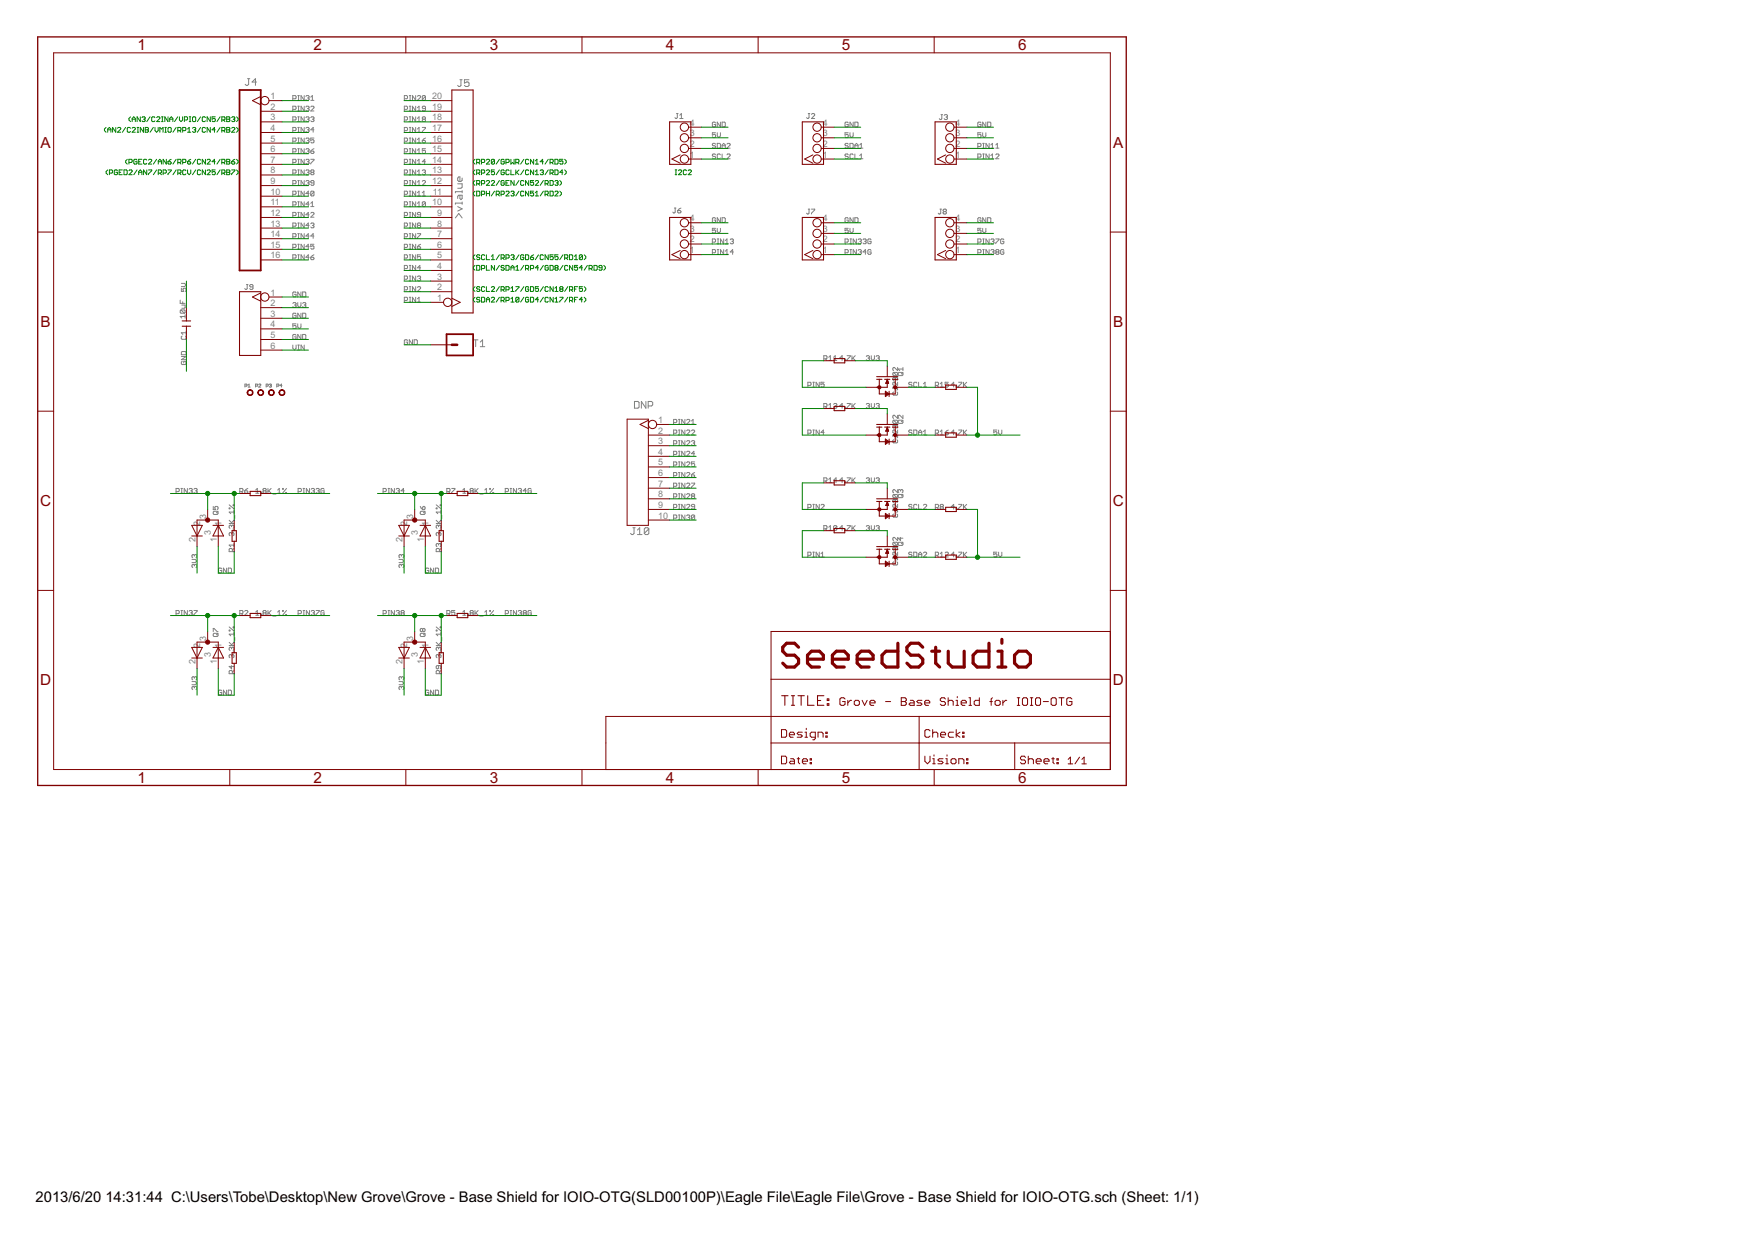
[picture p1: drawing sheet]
<svg xmlns="http://www.w3.org/2000/svg" width="420mm" height="297mm" viewBox="0 0 420 297" stroke-linecap="round" stroke-linejoin="round" font-family="sans-serif">
<defs><g id="words">
<g font-size="4.1" fill="#800000">
<text x="32.9" y="12">1</text>
<text x="75" y="12">2</text>
<text x="117.1" y="12">3</text>
<text x="159.2" y="12">4</text>
<text x="201.3" y="12">5</text>
<text x="243.4" y="12">6</text>
<text x="9.7" y="35.4">A</text>
<text x="266.2" y="35.4">A</text>
<text x="9.7" y="78.2">B</text>
<text x="266.2" y="78.2">B</text>
<text x="9.6" y="121.1">C</text>
<text x="266.1" y="121.1">C</text>
<text x="9.6" y="163.9">D</text>
<text x="266.1" y="163.9">D</text>
<text x="32.9" y="187.2">1</text>
<text x="75" y="187.2">2</text>
<text x="117.1" y="187.2">3</text>
<text x="159.2" y="187.2">4</text>
<text x="201.3" y="187.2">5</text>
<text x="243.4" y="187.2">6</text>
</g>
<g font-size="4">
<text x="8.5" y="287.5">2013/6/20</text>
<text x="25.2" y="287.5">14:31:44 C:\Users\Tobe\Desktop\New Grove\Grove - Base Shield for IOIO-OTG(SLD00100P)\Eagle File\Eagle File\Grove - Base Shield for IOIO-OTG.sch (Sheet: 1/1)</text>
</g>
<g font-size="2.4" fill="#808080">
<text x="64.7" y="23.7">1</text>
<text x="103.4" y="23.7">20</text>
<text x="64.7" y="26.2">2</text>
<text x="64.7" y="28.8">3</text>
<text x="103.4" y="28.8">18</text>
<text x="103.4" y="26.2">19</text>
<text x="64.7" y="31.3">4</text>
<text x="64.7" y="33.9">5</text>
<text x="103.4" y="33.9">16</text>
<text x="103.4" y="31.3">17</text>
<text x="165" y="35.1">2</text>
<text x="165" y="32.6">3</text>
<text x="165" y="30.1">4</text>
<text x="196.7" y="35.1">2</text>
<text x="196.7" y="32.6">3</text>
<text x="196.7" y="30.1">4</text>
<text x="228.5" y="35.1">2</text>
<text x="228.5" y="32.6">3</text>
<text x="228.5" y="30.1">4</text>
<text x="64.7" y="36.4">6</text>
<text x="64.7" y="38.9">7</text>
<text x="64.7" y="41.5">8</text>
<text x="103.4" y="41.5">13</text>
<text x="103.4" y="38.9">14</text>
<text x="103.4" y="36.4">15</text>
<text x="165" y="37.7">1</text>
<text x="196.7" y="37.7">1</text>
<text x="228.5" y="37.7">1</text>
<text x="64.7" y="44">9</text>
<text x="64.7" y="46.6">10</text>
<text x="103.4" y="44">12</text>
<text x="103.5" y="46.6">11</text>
<text x="64.7" y="49.1">11</text>
<text x="64.7" y="51.6">12</text>
<text x="103.4" y="49.1">10</text>
<text x="104.5" y="51.6">9</text>
<text x="165" y="52.9">4</text>
<text x="196.7" y="52.9">4</text>
<text x="228.5" y="52.9">4</text>
<text x="64.7" y="54.2">13</text>
<text x="64.7" y="56.7">14</text>
<text x="64.7" y="59.3">15</text>
<text x="104.5" y="59.3">6</text>
<text x="104.5" y="56.7">7</text>
<text x="104.5" y="54.2">8</text>
<text x="165" y="58">2</text>
<text x="165" y="55.5">3</text>
<text x="196.7" y="58">2</text>
<text x="196.7" y="55.5">3</text>
<text x="228.5" y="58">2</text>
<text x="228.5" y="55.5">3</text>
<text x="64.7" y="61.8">16</text>
<text x="104.5" y="64.3">4</text>
<text x="104.5" y="61.8">5</text>
<text x="165" y="60.5">1</text>
<text x="196.7" y="60.5">1</text>
<text x="228.5" y="60.5">1</text>
<text x="64.7" y="70.7">1</text>
<text x="104.5" y="72">1</text>
<text x="104.5" y="69.4">2</text>
<text x="104.5" y="66.9">3</text>
<text x="64.7" y="73.2">2</text>
<text x="64.7" y="75.8">3</text>
<text x="64.7" y="78.3">4</text>
<text x="64.7" y="80.8">5</text>
<text x="64.7" y="83.4">6</text>
<text x="157.4" y="101.2">1</text>
<text x="157.4" y="103.7">2</text>
<text x="157.4" y="106.2">3</text>
<text x="157.4" y="108.8">4</text>
<text x="157.4" y="111.3">5</text>
<text x="157.4" y="113.9">6</text>
<text x="157.4" y="116.4">7</text>
<text x="157.4" y="118.9">8</text>
<text x="47.9" y="125.8" transform="rotate(-90 47.9 125.8)">2</text>
<text x="49.3" y="124" transform="rotate(-90 49.3 124)">3</text>
<text x="53" y="125.8" transform="rotate(-90 53 125.8)">1</text>
<text x="97.4" y="125.8" transform="rotate(-90 97.4 125.8)">2</text>
<text x="98.8" y="124" transform="rotate(-90 98.8 124)">3</text>
<text x="102.5" y="125.8" transform="rotate(-90 102.5 125.8)">1</text>
<text x="157.4" y="121.5">9</text>
<text x="157.4" y="124">10</text>
<text x="46.8" y="129.7" transform="rotate(-90 46.8 129.7)">2</text>
<text x="50.4" y="127.9" transform="rotate(-90 50.4 127.9)">3</text>
<text x="51.8" y="129.7" transform="rotate(-90 51.8 129.7)">1</text>
<text x="96.3" y="129.7" transform="rotate(-90 96.3 129.7)">2</text>
<text x="99.9" y="127.9" transform="rotate(-90 99.9 127.9)">3</text>
<text x="101.4" y="129.7" transform="rotate(-90 101.4 129.7)">1</text>
<text x="47.9" y="155" transform="rotate(-90 47.9 155)">2</text>
<text x="49.3" y="153.2" transform="rotate(-90 49.3 153.2)">3</text>
<text x="53" y="155" transform="rotate(-90 53 155)">1</text>
<text x="97.4" y="155" transform="rotate(-90 97.4 155)">2</text>
<text x="98.8" y="153.2" transform="rotate(-90 98.8 153.2)">3</text>
<text x="102.5" y="155" transform="rotate(-90 102.5 155)">1</text>
<text x="46.8" y="158.9" transform="rotate(-90 46.8 158.9)">2</text>
<text x="50.4" y="157.1" transform="rotate(-90 50.4 157.1)">3</text>
<text x="51.8" y="158.9" transform="rotate(-90 51.8 158.9)">1</text>
<text x="96.3" y="158.9" transform="rotate(-90 96.3 158.9)">2</text>
<text x="99.9" y="157.1" transform="rotate(-90 99.9 157.1)">3</text>
<text x="101.4" y="158.9" transform="rotate(-90 101.4 158.9)">1</text>
</g>
</g></defs>
<g fill="none" stroke="#808080" stroke-width=".24">
<path d="M59.2 18.8h.5M59.5 18.8v1.4l-.3 .2-.6-.2M61.4 19.6h-1.1l.8-.8v1.6M110 19.1h.5M110.2 19.1v1.3l-.2 .3-.6-.3M112.2 19.1h-1.1v.8l.5-.3h.3l.3 .3v.5l-.3 .3h-.6l-.2-.3M70 23.6h.6l.2-.2v-.3l-.2-.2h-.6v1.1M70 26.2h.6l.2-.2v-.4l-.2-.2h-.6v1.1M70 28.7h.6l.2-.2v-.4l-.2-.2h-.6v1.2M70 31.2h.6l.2-.1v-.4l-.2-.2h-.6v1.1M70 33.8h.6l.2-.2v-.4l-.2-.2h-.6v1.2M70 36.3h.6l.2-.2v-.3l-.2-.2h-.6v1.1"/>
<path d="M70 38.9h.6l.2-.2v-.4l-.2-.2h-.6v1.1M71.2 22.9h.4M71.2 24h.4M71.2 25.4h.4M71.2 26.5h.4M71.2 27.9h.4M71.2 29.1h.4M71.2 30.5h.4M71.2 31.6h.4M71.2 33h.4M71.2 34.2h.4M71.2 35.6h.4"/>
<path d="M71.2 36.7h.4M71.2 38.1h.4M71.2 39.2h.4M71.4 22.9v1.1M71.4 25.4v1.1M71.4 27.9v1.2M71.4 30.5v1.1M71.4 33v1.2M71.4 35.6v1.1M71.4 38.1v1.1M72.7 22.9v1.1l-.7-1.1v1.1M72.7 25.4v1.1l-.7-1.1v1.1"/>
<path d="M72.7 27.9v1.2l-.7-1.2v1.2M72.7 30.5v1.1l-.7-1.1v1.1M72.7 33v1.2l-.7-1.2v1.2M72.7 35.6v1.1l-.7-1.1v1.1M72.7 38.1v1.1l-.7-1.1v1.1M73.2 23.1l.1-.2h.4l.2 .2-.2 .3M73.2 25.6l.1-.2h.4l.2 .2-.2 .4M73.2 28.1l.1-.2h.4l.2 .2-.2 .4M73.2 30.7l.1-.2h.4l.2 .2-.2 .4M73.2 33.2l.1-.2h.4l.2 .2-.2 .4M73.2 35.8l.1-.2h.4l.2 .2-.2 .3M73.2 38.3l.1-.2h.4l.2 .2-.2 .4"/>
<path d="M73.5 23.4h.2M73.5 26h.2M73.5 28.5h.2M73.5 31.1h.2M73.5 33.6h.2M73.5 36.1h.2M73.5 38.7h.2M73.7 26l.2 .2-.2 .3h-.4l-.1-.1M73.7 23.4l.2 .2-.2 .4h-.4l-.1-.2M73.7 28.5l.2 .2-.2 .4h-.4l-.1-.2M73.7 31.1l.2 .1-.2 .4h-.4l-.1-.2M73.7 33.6l.2 .2-.2 .4h-.4l-.1-.2"/>
<path d="M73.7 36.1l.2 .2-.2 .4h-.4l-.1-.2M73.7 38.7l.2 .2-.2 .3h-.4l-.1-.1M74.3 24h.8M74.3 23.2l.4-.3v1.1M74.3 25.6l.2-.2h.4l.2 .2-.8 .9h.8M74.3 28.1l.2-.2h.4l.2 .2-.2 .4M74.3 36.1h.6l.2 .4-.2 .2h-.4l-.2-.2zM74.3 38.1h.8l-.8 1.1M74.7 28.5h.2M74.9 28.5l.2 .2-.2 .4h-.4l-.2-.2M75.1 33h-.8v.6l.4-.2 .4 .2v.4l-.2 .2h-.4l-.2-.2M75.1 31.1h-.8l.6-.6v1.1"/>
<path d="M75.1 35.6l-.8 .5M96.7 23.6h.6l.2-.2v-.3l-.2-.2h-.6v1.1M96.7 26.2h.6l.2-.2v-.4l-.2-.2h-.6v1.1M96.7 28.7h.6l.2-.2v-.4l-.2-.2h-.6v1.2M96.7 31.2h.6l.2-.1v-.4l-.2-.2h-.6v1.1M96.7 33.8h.6l.2-.2v-.4l-.2-.2h-.6v1.2M96.7 36.3h.6l.2-.2v-.3l-.2-.2h-.6v1.1M96.7 38.9h.6l.2-.2v-.4l-.2-.2h-.6v1.1M97.9 22.9h.4M97.9 24h.4M97.9 25.4h.4M97.9 26.5h.4"/>
<path d="M97.9 27.9h.4M97.9 29.1h.4M97.9 30.5h.4M97.9 31.6h.4M97.9 33h.4M97.9 34.2h.4M97.9 35.6h.4M97.9 36.7h.4M97.9 38.1h.4M97.9 39.2h.4M98.1 22.9v1.1M98.1 25.4v1.1"/>
<path d="M98.1 27.9v1.2M98.1 30.5v1.1M98.1 33v1.2M98.1 35.6v1.1M98.1 38.1v1.1M99.4 22.9v1.1l-.8-1.1v1.1M99.4 25.4v1.1l-.8-1.1v1.1M99.4 27.9v1.2l-.8-1.2v1.2M99.4 30.5v1.1l-.8-1.1v1.1M99.4 33v1.2l-.8-1.2v1.2M99.4 35.6v1.1l-.8-1.1v1.1M99.4 38.1v1.1l-.8-1.1v1.1"/>
<path d="M99.8 28.3l.4-.4v1.2M99.8 30.9l.4-.4v1.1M99.8 23.1l.2-.2h.4l.2 .2-.8 .9h.8M99.8 25.8l.4-.4v1.1M99.8 33.4l.4-.4v1.2M99.8 35.9l.4-.3v1.1M99.8 38.5l.4-.4v1.1M99.8 26.5h.8M99.8 29.1h.8M99.8 31.6h.8M99.8 34.2h.8M99.8 36.7h.8"/>
<path d="M99.8 39.2h.8M101 30.5h.7l-.7 1.1M101 33.6h.6l.1 .4-.1 .2h-.4l-.2-.2zM101.2 28.5l-.2-.2 .2-.4h.4l.1 .2-.1 .4M101.2 28.5l-.2 .2 .2 .4h.4l.1-.2-.1-.4M101.2 28.5h.4M101.7 23.1v.7l-.1 .2h-.4l-.2-.2M101.7 26h-.5l-.2-.2 .2-.4h.4l.1 .2v.8l-.1 .1h-.4l-.2-.1M101.7 35.6h-.7v.5l.4-.2 .3 .2v.4l-.1 .2h-.4l-.2-.2M101.7 23.1l-.1-.2h-.4l-.2 .2v.7M101.7 38.7h-.7l.6-.6v1.1M101.7 23.1l-.7 .7"/>
<path d="M101.7 33l-.7 .6M161.8 27.2h.4M162 27.2v.9l-.2 .2-.4-.2M162.6 28.3h.7M162.6 27.6l.3-.4v1.1M171.1 31.7h-.8v.6l.4-.2 .4 .2v.4l-.2 .2h-.4l-.2-.2M171.1 29.4l-.2-.2h-.4l-.2 .2v.8l.2 .2h.4l.2-.2v-.4h-.4M171.1 34.5l-.2-.2h-.4l-.2 .4 .2 .2h.4l.2 .3-.2 .2h-.4l-.2-.2M171.1 37l-.2-.2h-.4l-.2 .4 .2 .2h.4l.2 .4-.2 .2h-.4l-.2-.2M171.5 34.3h.6l.2 .2v.7l-.2 .2h-.6zM171.5 31.7v.8l.4 .4 .4-.4v-.8M172.3 29.2v1.2l-.8-1.2v1.2"/>
<path d="M172.3 37l-.2-.2h-.4l-.2 .2v.8l.2 .2h.4l.2-.2M172.7 29.2h.5l.2 .2v.8l-.2 .2h-.5zM172.7 35.4v-.7l.4-.4 .3 .4v.7M172.7 36.8v1.2h.7M172.7 34.9h.7M173.8 37l.2-.2h.4l.2 .2-.8 1h.8M173.8 34.5l.2-.2h.4l.2 .2-.8 .9h.8M193.3 27.2h.4M193.5 27.2v.9l-.2 .2-.4-.2M194.1 27.4l.1-.2h.4l.2 .2-.7 .9h.7M202.8 31.7h-.7v.6l.4-.2 .3 .2v.4l-.2 .2h-.3l-.2-.2M202.8 29.4l-.2-.2h-.3l-.2 .2v.8l.2 .2h.3l.2-.2v-.4h-.3"/>
<path d="M202.8 34.5l-.2-.2h-.3l-.2 .4 .2 .2h.3l.2 .3-.2 .2h-.3l-.2-.2M202.8 37l-.2-.2h-.3l-.2 .4 .2 .2h.3l.2 .4-.2 .2h-.3l-.2-.2M203.3 31.7v.8l.3 .4 .4-.4v-.8M203.3 34.3h.5l.2 .2v.7l-.2 .2h-.5zM204 29.2v1.2l-.7-1.2v1.2M204 37l-.2-.2h-.3l-.2 .2v.8l.2 .2h.3l.2-.2M204.4 35.4v-.7l.4-.4 .4 .4v.7M204.4 29.2h.6l.2 .2v.8l-.2 .2h-.6zM204.4 36.8v1.2h.8M204.4 34.9h.8M205.6 38h.8M205.6 35.4h.8"/>
<path d="M205.6 34.7l.4-.4v1.1M205.6 37.2l.4-.4v1.2M225 27.4h.4M225.2 27.4v1l-.2 .2-.4-.2M225.8 27.6l.6-.2 .2 .2-.2 .4M226.2 28h.2M226.4 28l.2 .2-.2 .4h-.4l-.2-.2M233.8 35.1h.6l.2-.2v-.4l-.2-.2h-.6v1.1M233.8 37.6h.6l.2-.2v-.4l-.2-.2h-.6v1.2M234.6 31.7h-.8v.6l.4-.2 .4 .2v.4l-.2 .2h-.4l-.2-.2M234.6 29.4l-.2-.2h-.4l-.2 .2v.8l.2 .2h.4l.2-.2v-.4h-.4M235 31.7v.8l.4 .4 .4-.4v-.8"/>
<path d="M235 36.8h.4M235 38h.4M235 34.3h.4M235 35.4h.4M235.2 34.3v1.1M235.2 36.8v1.2M235.8 29.2v1.2l-.8-1.2v1.2M236.2 29.2h.5l.2 .2v.8l-.2 .2h-.5zM236.5 34.3v1.1l-.7-1.1v1.1M236.5 36.8v1.2l-.7-1.2v1.2M236.9 38h.8M236.9 37.2l.4-.4v1.2"/>
<path d="M236.9 34.7l.4-.4v1.1M236.9 35.4h.8M238.1 37l.2-.2h.4l.2 .2-.8 1h.8M238.1 35.4h.8M238.1 34.7l.4-.4v1.1M70 43.9h.6l.2-.1v-.4l-.2-.2h-.6v1.1M70 41.4h.6l.2-.2v-.4l-.2-.2h-.6v1.2M70 46.5h.6l.2-.2v-.4l-.2-.2h-.6v1.2M70 49h.6l.2-.2v-.3l-.2-.2h-.6v1.1M70 51.6h.6l.2-.2v-.4l-.2-.2h-.6v1.1M70 54.1h.6l.2-.2v-.4l-.2-.2h-.6v1.2M70 56.6h.6l.2-.1v-.4l-.2-.2h-.6v1.1"/>
<path d="M70 59.2h.6l.2-.2v-.4l-.2-.2h-.6v1.2M71.2 40.6h.4M71.2 41.8h.4M71.2 43.2h.4M71.2 44.3h.4M71.2 45.7h.4M71.2 46.9h.4M71.2 48.3h.4M71.2 49.4h.4M71.2 50.8h.4M71.2 51.9h.4M71.2 53.3h.4"/>
<path d="M71.2 54.5h.4M71.2 55.9h.4M71.2 57h.4M71.2 58.4h.4M71.2 59.6h.4M71.4 40.6v1.2M71.4 43.2v1.1M71.4 45.7v1.2M71.4 48.3v1.1M71.4 50.8v1.1M71.4 53.3v1.2M71.4 55.9v1.1"/>
<path d="M71.4 58.4v1.2M72.7 40.6v1.2l-.7-1.2v1.2M72.7 43.2v1.1l-.7-1.1v1.1M72.7 45.7v1.2l-.7-1.2v1.2M72.7 48.3v1.1l-.7-1.1v1.1M72.7 50.8v1.1l-.7-1.1v1.1M72.7 53.3v1.2l-.7-1.2v1.2M72.7 55.9v1.1l-.7-1.1v1.1M72.7 58.4v1.2l-.7-1.2v1.2M73.2 40.8l.1-.2h.4l.2 .2-.2 .4M73.2 43.4l.1-.2h.4l.2 .2-.2 .4M73.5 41.2h.2"/>
<path d="M73.5 43.8h.2M73.7 41.2l.2 .2-.2 .4h-.4l-.1-.2M73.7 43.8l.2 .1-.2 .4h-.4l-.1-.2M73.9 46.3h-.7l.5-.6v1.2M73.9 48.8h-.7l.5-.5v1.1M73.9 51.4h-.7l.5-.6v1.1M73.9 53.9h-.7l.5-.6v1.2M73.9 56.5h-.7l.5-.6v1.1M73.9 59h-.7l.5-.6v1.2M74.3 48.6l.4-.3v1.1M74.3 51l.2-.2h.4l.2 .2-.8 .9h.8M74.3 53.5l.2-.2h.4l.2 .2-.2 .4"/>
<path d="M74.3 49.4h.8M74.5 41.2l-.2-.2 .2-.4h.4l.2 .2-.2 .4M74.5 41.2l-.2 .2 .2 .4h.4l.2-.2-.2-.4M74.5 41.2h.4M74.7 53.9h.2M74.9 53.9l.2 .2-.2 .4h-.4l-.2-.2M75.1 43.8h-.6l-.2-.2 .2-.4h.4l.2 .2v.7l-.2 .2h-.4l-.2-.2M75.1 45.9v.8l-.2 .2h-.4l-.2-.2M75.1 58.4h-.8v.6l.4-.2 .4 .2v.4l-.2 .2h-.4l-.2-.2M75.1 56.5h-.8l.6-.6v1.1M75.1 45.9l-.2-.2h-.4l-.2 .2v.8M75.1 45.9l-.8 .8"/>
<path d="M96.7 59.2h.6l.2-.2v-.4l-.2-.2h-.6v1.2M96.7 43.9h.6l.2-.1v-.4l-.2-.2h-.6v1.1M96.7 56.6h.6l.2-.1v-.4l-.2-.2h-.6v1.1M96.7 41.4h.6l.2-.2v-.4l-.2-.2h-.6v1.2M96.7 46.5h.6l.2-.2v-.4l-.2-.2h-.6v1.2M96.7 49h.6l.2-.2v-.3l-.2-.2h-.6v1.1M96.7 51.6h.6l.2-.2v-.4l-.2-.2h-.6v1.1M96.7 54.1h.6l.2-.2v-.4l-.2-.2h-.6v1.2M97.9 40.6h.4M97.9 41.8h.4M97.9 43.2h.4M97.9 44.3h.4"/>
<path d="M97.9 45.7h.4M97.9 46.9h.4M97.9 48.3h.4M97.9 49.4h.4M97.9 50.8h.4M97.9 51.9h.4M97.9 53.3h.4M97.9 54.5h.4M97.9 55.9h.4M97.9 57h.4M97.9 58.4h.4M97.9 59.6h.4"/>
<path d="M98.1 40.6v1.2M98.1 43.2v1.1M98.1 45.7v1.2M98.1 48.3v1.1M98.1 50.8v1.1M98.1 53.3v1.2M98.1 55.9v1.1M98.1 58.4v1.2M99.4 40.6v1.2l-.8-1.2v1.2M99.4 43.2v1.1l-.8-1.1v1.1M99.4 45.7v1.2l-.8-1.2v1.2M99.4 48.3v1.1l-.8-1.1v1.1"/>
<path d="M99.4 50.8v1.1l-.8-1.1v1.1M99.4 53.3v1.2l-.8-1.2v1.2M99.4 55.9v1.1l-.8-1.1v1.1M99.4 58.4v1.2l-.8-1.2v1.2M99.8 41l.4-.4v1.2M99.8 43.6l.4-.4v1.1M99.8 46.1l.4-.4v1.2M99.8 48.6l.4-.3v1.1M99.8 55.9h.8l-.8 1.1M99.8 59h.6l.2 .4-.2 .2h-.4l-.2-.2zM99.8 41.8h.8M99.8 44.3h.8"/>
<path d="M99.8 46.9h.8M99.8 49.4h.8M100 53.9l-.2-.2 .2-.4h.4l.2 .2-.2 .4M100 53.9l-.2 .2 .2 .4h.4l.2-.2-.2-.4M100 53.9h.4M100.6 51.4h-.6l-.2-.2 .2-.4h.4l.2 .2v.8l-.2 .1h-.4l-.2-.1M100.6 58.4l-.8 .6M101 40.8l.2-.2h.4l.1 .2-.1 .4M101 43.4l.2-.2h.4l.1 .2-.7 .9h.7M101 46.9h.7M101 46.1l.4-.4v1.2M101.4 41.2h.2"/>
<path d="M101.6 41.2l.1 .2-.1 .4h-.4l-.2-.2M101.7 48.5v.7l-.1 .2h-.4l-.2-.2M101.7 48.5l-.1-.2h-.4l-.2 .2v.7M101.7 48.5l-.7 .7M108.9 52.1l.8-1 .8 1M109.5 49.4l1 .6-1 .5M109.5 44h1v.8l-.3 .2h-.7M110 46.7v.8l.2 .3 .3-.3v-.8h-.8l-.2 .2v.6M110.5 45.8h-1.6v.3M110.5 48.6h-1.6v.3M110.5 42.6v.5l-.3 .3h-.5l-.2-.3v-.5l.2-.3h.3v1.1M110.5 45.6v.5"/>
<path d="M110.5 48.3v.6M161.3 49.8h.3M161.5 49.8v.9l-.2 .2-.4-.2M162.1 50.4h.5l.2 .3-.6 .2-.1-.2zM162.8 49.8l-.7 .6M170.3 57.9h.6l.2-.2v-.4l-.2-.2h-.6v1.2M171.1 54.6h-.8v.6l.4-.2 .4 .2v.4l-.2 .2h-.4l-.2-.2M171.1 52.3l-.2-.2h-.4l-.2 .2v.7l.2 .2h.4l.2-.2v-.4h-.4M171.5 54.6v.8l.4 .4 .4-.4v-.8M171.5 59.7h.4M171.5 57.1h.4M171.5 58.3h.4"/>
<path d="M171.7 57.1v1.2M171.7 59.7v1.1M172.3 52.1v1.1l-.8-1.1v1.1M172.7 52.1h.5l.2 .2v.7l-.2 .2h-.5zM173.1 57.1v1.2l-.8-1.2v1.2M173.1 59.7v1.1l-.8-1.1v1.1M173.5 57.5l.3-.4v1.2M173.5 58.3h.7M174.6 57.3l.2-.2h.4l.2 .2-.2 .4M175 57.7h.2M175.2 57.7l.2 .2-.2 .4h-.4l-.2-.2M193.3 50h.4"/>
<path d="M193.5 50v1l-.2 .2-.4-.2M194.1 50h.7l-.7 1.2M202.1 57.9h.5l.2-.2v-.4l-.2-.2h-.5v1.2M202.8 52.3l-.2-.2h-.3l-.2 .2v.7l.2 .2h.3l.2-.2v-.4h-.3M202.8 54.6h-.7v.6l.4-.2 .3 .2v.4l-.2 .2h-.3l-.2-.2M203.3 54.6v.8l.3 .4 .4-.4v-.8M203.3 59.7h.3M203.3 57.1h.3M203.3 58.3h.3M203.5 57.1v1.2M203.5 59.7v1.1M204 52.1v1.1l-.7-1.1v1.1"/>
<path d="M204.4 52.1h.6l.2 .2v.7l-.2 .2h-.6zM204.8 57.1v1.2l-.8-1.2v1.2M204.8 59.7v1.1l-.8-1.1v1.1M205.2 57.3l.2-.2h.4l.2 .2-.2 .4M205.2 59.9l.2-.2h.4l.2 .2-.2 .4M205.6 57.7h.2M205.8 57.7l.2 .2-.2 .4h-.4l-.2-.2M206.4 57.3l.2-.2h.3l.2 .2-.2 .4M206.8 57.7h.1M206.9 57.7l.2 .2-.2 .4h-.3l-.2-.2M208.3 57.3l-.2-.2h-.4l-.2 .2v.8l.2 .2h.4l.2-.2v-.4h-.4M208.3 59.9l-.2-.2h-.4l-.2 .2v.7l.2 .2h.4l.2-.2v-.3h-.4"/>
<path d="M224.8 50h.3M225 50v1l-.2 .2-.4-.2M225.7 50.6l-.2 .2 .2 .4h.4l.2-.2-.2-.4M225.7 50.6l-.2-.2 .2-.4h.4l.2 .2-.2 .4M225.7 50.6h.4M233.8 57.9h.6l.2-.2v-.4l-.2-.2h-.6v1.2M234.6 52.3l-.2-.2h-.4l-.2 .2v.7l.2 .2h.4l.2-.2v-.4h-.4M234.6 54.6h-.8v.6l.4-.2 .4 .2v.4l-.2 .2h-.4l-.2-.2M235 54.6v.8l.4 .4 .4-.4v-.8M235 59.7h.4M235 57.1h.4M235 58.3h.4"/>
<path d="M235.2 57.1v1.2M235.2 59.7v1.1M235.8 52.1v1.1l-.8-1.1v1.1M236.2 52.1h.5l.2 .2v.7l-.2 .2h-.5zM236.5 57.1v1.2l-.7-1.2v1.2M236.5 59.7v1.1l-.7-1.1v1.1M236.9 59.9l.2-.2h.4l.2 .2-.2 .4M236.9 57.3l.2-.2h.4l.2 .2-.2 .4M237.3 57.7h.2M237.5 57.7l.2 .2-.2 .4h-.4l-.2-.2M238.1 57.1h.8l-.8 1.2M240.1 59.9l-.2-.2h-.4l-.2 .2v.7l.2 .2h.4l.2-.2v-.3h-.4"/>
<path d="M240.1 57.3l-.2-.2h-.4l-.2 .2v.8l.2 .2h.4l.2-.2v-.4h-.4M43.1 71.8v.8h1.2M43.3 74.1h.8l.2 .2v.4l-.2 .2M43.3 74.1l-.2 .2v.4l.2 .2h.8M43.3 74.1l.8 .8M43.4 68.9v.8h.5l-.1-.4 .1-.4h.4l.2 .2v.4l-.2 .2M43.4 67.8h.7l.4 .4-.4 .3h-.7M43.5 73h.8v.5l-.2 .2h-.6M43.7 72.2v.4M44.3 75.7h-1.2l.4 .4M44.3 75.3v.8M44.5 79.2v.8"/>
<path d="M44.5 79.6h-1.2l.4 .4M58.9 68.1h.4M59.1 68.1v.9l-.2 .2-.4-.2M60.5 68.6h-.6l-.2-.2 .2-.3 .6 .1v.8l-.2 .2h-.4l-.2-.2M70 61.7h.6l.2-.2v-.4l-.2-.2h-.6v1.2M70 72.6l.2-.2h.4l.2 .2-.2 .3M70.4 72.9h.2M70.6 72.9l.2 .2-.2 .4h-.4l-.2-.2M70.8 75.1l-.2-.2h-.4l-.2 .2v.8l.2 .2h.4l.2-.2v-.4h-.4M70.8 77.4h-.8v.6l.4-.2 .4 .2v.4l-.2 .2h-.4l-.2-.2M70.8 70l-.2-.2h-.4l-.2 .2v.8l.2 .2h.4l.2-.2v-.4h-.4M71.2 72.4v.7l.4 .4 .4-.4v-.7"/>
<path d="M71.2 77.4v.8l.4 .4 .4-.4v-.8M71.2 60.9h.4M71.2 62.1h.4M71.4 60.9v1.2M72 69.8v1.2l-.8-1.2v1.2M72 74.9v1.2l-.8-1.2v1.2M72 80v1.1l-.8-1.1v1.1M72.4 74.9h.5l.2 .2v.8l-.2 .2h-.5zM72.4 80h.5l.2 .2v.7l-.2 .2h-.5zM72.4 69.8h.5l.2 .2v.8l-.2 .2h-.5zM72.4 72.6l.2-.2h.3l.2 .2-.2 .3M72.7 72.9h.2"/>
<path d="M72.7 60.9v1.2l-.7-1.2v1.2M72.9 72.9l.2 .2-.2 .4h-.3l-.2-.2M73.9 61.5h-.7l.5-.6v1.2M74.3 61.5h.6l.2 .4-.2 .2h-.4l-.2-.2zM75.1 60.9l-.8 .6M96.7 61.7h.6l.2-.2v-.4l-.2-.2h-.6v1.2M96.7 64.2h.6l.2-.1v-.4l-.2-.2h-.6v1.1M96.7 66.8h.6l.2-.2v-.4l-.2-.2h-.6v1.2M96.7 69.3h.6l.2-.2v-.4l-.2-.1h-.6v1.1M96.7 71.9h.6l.2-.2v-.4l-.2-.2h-.6v1.1M97.9 69.7h.4M97.9 71.1h.4"/>
<path d="M97.9 72.2h.4M97.9 68.6h.4M97.9 60.9h.4M97.9 62.1h.4M97.9 63.5h.4M97.9 64.6h.4M97.9 66h.4M97.9 67.2h.4M98.1 60.9v1.2M98.1 63.5v1.1M98.1 66v1.2M98.1 68.6v1.1"/>
<path d="M98.1 71.1v1.1M99.4 60.9v1.2l-.8-1.2v1.2M99.4 63.5v1.1l-.8-1.1v1.1M99.4 66v1.2l-.8-1.2v1.2M99.4 68.6v1.1l-.8-1.1v1.1M99.4 71.1v1.1l-.8-1.1v1.1M99.8 68.7l.2-.1h.4l.2 .1-.8 1h.8M99.8 72.2h.8M99.8 71.5l.4-.4v1.1M99.8 66.2l.2-.2h.4l.2 .2-.2 .4M100.2 66.6h.2M100.4 66.6l.2 .2-.2 .4h-.4l-.2-.2"/>
<path d="M100.6 60.9h-.8v.6l.4-.2 .4 .2v.4l-.2 .2h-.4l-.2-.2M100.6 64.1h-.8l.6-.6v1.1M170.3 60.5h.6l.2-.2v-.4l-.2-.2h-.6v1.1M171.5 60.8h.4M173.5 60.8h.7M173.5 60.1l.3-.4v1.1M175.4 60.3h-.8l.6-.6v1.1M202.1 60.5h.5l.2-.2v-.4l-.2-.2h-.5v1.1M203.3 60.8h.3M205.6 60.3h.2M205.8 60.3l.2 .2-.2 .3h-.4l-.2-.2M207.1 60.3h-.7l.5-.6v1.1"/>
<path d="M233.8 60.5h.6l.2-.2v-.4l-.2-.2h-.6v1.1M235 60.8h.4M237.3 60.3h.2M237.5 60.3l.2 .2-.2 .3h-.4l-.2-.2M238.3 60.3l-.2-.2 .2-.4h.4l.2 .2-.2 .4M238.3 60.3l-.2 .2 .2 .3h.4l.2-.2-.2-.3M238.3 60.3h.4M43.4 85.3h1.1l-1.1 .7h1.1M43.5 80.4l-.2 .2v.4l.2 .2h.8l.2-.2v-.4l-.2-.2M43.6 84.1h.7l.2 .2v.5h-1.1v-.5zM43.6 86.4l-.2 .2v.4l.2 .2h.7l.2-.2v-.4l-.2-.2h-.4v.4M58.6 92.4h.3l.2-.4-.5-.1v.7"/>
<path d="M59.3 92.1l.3-.2v.7M59.3 92.6h.5M61.1 92.4h.4l.1-.4-.5-.1v.7M61.9 92h.5l-.5 .6h.5M63.6 92.4h.4l.2-.4-.6-.1v.7M64.4 92l.4-.1 .1 .1-.1 .2M64.6 92.2h.2M64.8 92.2l.1 .2-.1 .2-.4-.1M66.2 92.4h.4l.1-.4-.5-.1v.7M67.4 92.2h-.4l.3-.3v.7M70 82.5v.8l.4 .4 .4-.4v-.8M70.8 80.2l-.2-.2h-.4l-.2 .2v.7l.2 .2h.4l.2-.2v-.3h-.4"/>
<path d="M71.2 83.7h.4M71.2 82.5h.4M71.4 82.5v1.2M72.7 82.5v1.2l-.7-1.2v1.2M97.5 81.4l-.2-.1h-.4l-.2 .1v.8l.2 .2h.4l.2-.2v-.4h-.4M98.6 81.3v1.1l-.7-1.1v1.1M99 81.3h.6l.2 .1v.8l-.2 .2h-.6zM113.2 81.3h1.1M113.7 81.3v1.6M114.9 81.8l.5-.5v1.6M114.9 82.9h1M151.7 96h.8l.3 .3v1.1l-.3 .2h-.8z"/>
<path d="M154.5 96v1.6l-1.1-1.6v1.6M155 97.1h.8l.3-.3v-.5l-.3-.3h-.8v1.6M193.2 92.2h.6l.2-.2v-.4l-.2-.2h-.6v1.2M194.4 91.4h.4M194.4 92.6h.4M194.6 91.4v1.2M195.9 91.4v1.2l-.7-1.2v1.2M197 85.8h.6l.2-.2v-.3l-.2-.2h-.6v1.1M197 97.3h.6l.2-.2v-.4l-.2-.2h-.6v1.1M197.1 91.4h-.8v.6l.4-.2 .4 .2v.4l-.2 .2h-.4l-.2-.2M197.4 85.8l.4 .4M197.4 97.3l.4 .3"/>
<path d="M198.2 86.2h.7M198.2 97.6h.7M198.2 85.4l.4-.3v1.1M198.2 96.9l.4-.4v1.1M199.3 86.2h.8M199.3 96.7l.2-.2h.4l.2 .2-.2 .4M199.3 85.4l.4-.3v1.1M199.7 97.1h.2M199.9 97.1l.2 .2-.2 .3h-.4l-.2-.1M201.6 85.6h-.8l.6-.5v1.1M201.6 97.1h-.8l.6-.6v1.1M202 86h.2v.2h-.2z"/>
<path d="M202 97.5h.2v.1h-.2zM202.6 85.1h.7l-.7 1.1M202.6 96.5h.7l-.7 1.1M203.7 85.1v1.1M203.7 96.5v1.1M203.9 85.6l.6 .6M203.9 97.1l.6 .5M204.5 85.1l-.8 .7M204.5 96.5l-.8 .8M207.2 85.3l.1-.2h.4l.2 .2-.2 .3M207.2 96.7l.1-.2h.4l.2 .2-.2 .4M207.5 85.6h.2"/>
<path d="M207.5 97.1h.2M207.7 85.6l.2 .2-.2 .4h-.4l-.1-.2M207.7 97.1l.2 .2-.2 .3h-.4l-.1-.1M208.3 85.1v.7l.4 .4 .4-.4v-.7M208.3 96.5v.8l.4 .3 .4-.3v-.8M209.5 85.3l.2-.2h.4l.2 .2-.2 .3M209.5 96.7l.2-.2h.4l.2 .2-.2 .4M209.9 85.6h.2M209.9 97.1h.2M210.1 85.6l.2 .2-.2 .4h-.4l-.2-.2M210.1 97.1l.2 .2-.2 .3h-.4l-.2-.1M213.5 92.6v.3"/>
<path d="M213.5 92.8h1l.2 .1-.2 .4M213.7 89.1l-.2 .2v.3l.2 .2h.8M213.7 93.7l-.2 .2v.4l.2 .2h.8l.2-.2v-.4l-.2-.2M213.7 89.1h.8l.2 .2v.3l-.2 .2M213.7 89.1l.8 .7M214.1 90.4l-.2-.2-.4 .2v.4l.2 .2M214.1 90.4l.2-.2 .4 .2v.4l-.2 .2M214.1 90.4v.2M214.7 87.9v.7l-.8-.7-.4 .2v.4l.2 .1M214.7 91.4v.8l-.8-.8-.4 .2v.4l.2 .2M214.7 99.3v.8l-1-.8-.2 .2v.4l.2 .2M214.8 89.3l.2-.2h.7l.2 .2v.3l-.2 .2h-.7l-.2-.2z"/>
<path d="M215.9 99.3v.8l-.9-.8-.2 .2v.4l.2 .2M215.9 87.9v.7M215.9 89.1l-.4 .4M215.9 88.3h-1.1l.4 .3M218.1 91.6l-.2-.2h-.4l-.2 .2 .2 .4h.4l.2 .2-.2 .4h-.4l-.2-.2M219.3 91.6l-.2-.2h-.4l-.2 .2v.8l.2 .2h.4l.2-.2M219.7 91.4v1.2h.7M220.8 92.6h.8M220.8 91.8l.4-.4v1.2M223.7 92.2h.5l.2-.2v-.4l-.2-.2h-.5v1.2M224 92.2l.4 .4M224.8 92.6h.8"/>
<path d="M224.8 91.8l.4-.4v1.2M226.8 91.4h-.8v.6l.4-.2 .4 .2v.4l-.2 .2h-.4l-.2-.2M228.2 92h-.7l.5-.6v1.2M228.6 92.4h.2v.2h-.2zM229.2 91.4h.8l-.8 1.2M230.4 91.4v1.2M230.6 92l.6 .6M231.2 91.4l-.8 .8M42.1 117.6h.6l.2-.2v-.4l-.2-.2h-.6v1.2M43.3 118h.3M43.3 116.8h.3M43.5 116.8v1.2"/>
<path d="M44.8 116.8v1.2l-.8-1.2v1.2M45.2 117l.2-.2h.4l.2 .2-.2 .4M45.6 117.4h.2M45.8 117.4l.2 .2-.2 .4h-.4l-.2-.2M46.4 117l.2-.2h.3l.2 .2-.2 .4M46.8 117.4h.1M46.9 117.4l.2 .2-.2 .4h-.3l-.2-.2M57.3 117.6h.6l.2-.2v-.4l-.2-.2h-.6v1.2M57.7 117.6l.4 .4M58.5 117.4h.6l.2 .4-.2 .2h-.4l-.2-.2zM59.3 116.8l-.8 .6M61.2 117.2l.3-.4v1.2"/>
<path d="M61.2 118h.7M62.3 117.8h.2v.2h-.2zM63.1 117.4l-.2 .2 .2 .4h.4l.1-.2-.1-.4M63.1 117.4l-.2-.2 .2-.4h.4l.1 .2-.1 .4M63.1 117.4h.4M64.1 116.8v1.2M64.3 117.4l.5 .6M64.8 116.8l-.7 .8M65.2 118.2h.8M66.4 118h.8M66.4 117.2l.4-.4v1.2M67.6 116.8h.2v.2h-.2z"/>
<path d="M68.3 117.8h.2v.2h-.2zM68.5 116.8l-.9 1.2M71.3 117.6h.6l.2-.2v-.4l-.2-.2h-.6v1.2M72.5 118h.4M72.5 116.8h.4M72.7 116.8v1.2M74 116.8v1.2l-.7-1.2v1.2M74.4 117l.2-.2h.4l.2 .2-.2 .4M74.8 117.4h.2M75 117.4l.2 .2-.2 .4h-.4l-.2-.2M75.6 117l.2-.2h.4l.1 .2-.1 .4M76 117.4h.2"/>
<path d="M76.2 117.4l.1 .2-.1 .4h-.4l-.2-.2M77.5 117l-.2-.2h-.4l-.1 .2v.8l.1 .2h.4l.2-.2v-.4h-.4M91.6 117.6h.6l.2-.2v-.4l-.2-.2h-.6v1.2M92.8 118h.4M92.8 116.8h.4M93 116.8v1.2M94.3 116.8v1.2l-.7-1.2v1.2M94.7 117l.2-.2h.4l.2 .2-.2 .4M95.1 117.4h.2M95.3 117.4l.2 .2-.2 .4h-.4l-.2-.2M96.7 117.4h-.8l.6-.6v1.2M106.8 117.6h.6l.2-.2v-.4l-.2-.2h-.6v1.2"/>
<path d="M107.2 117.6l.4 .4M108 116.8h.8l-.8 1.2M110.7 118h.7M110.7 117.2l.3-.4v1.2M111.8 117.8h.2v.2h-.2zM112.6 117.4l-.2 .2 .2 .4h.4l.2-.2-.2-.4M112.6 117.4l-.2-.2 .2-.4h.4l.2 .2-.2 .4M112.6 117.4h.4M113.6 116.8v1.2M113.8 117.4l.5 .6M114.3 116.8l-.7 .8M114.7 118.2h.8"/>
<path d="M115.9 118h.8M115.9 117.2l.4-.4v1.2M117.1 116.8h.2v.2h-.2zM117.9 117.8h.1v.2h-.1zM118 116.8l-.9 1.2M120.8 117.6h.6l.2-.2v-.4l-.2-.2h-.6v1.2M122 118h.4M122 116.8h.4M122.2 116.8v1.2M123.5 116.8v1.2l-.7-1.2v1.2M123.9 117l.2-.2h.4l.2 .2-.2 .4M124.3 117.4h.2"/>
<path d="M124.5 117.4l.2 .2-.2 .4h-.4l-.2-.2M125.9 117.4h-.8l.6-.6v1.2M127 117l-.1-.2h-.4l-.2 .2v.8l.2 .2h.4l.1-.2v-.4h-.3M161.1 103.6h.5l.2-.2v-.4l-.2-.2h-.5v1.2M161.1 101.1h.5l.2-.2v-.4l-.2-.2h-.5v1.2M161.1 106.2h.5l.2-.2v-.4l-.2-.2h-.5v1.1M161.1 108.7h.5l.2-.2v-.4l-.2-.2h-.5v1.2M161.1 111.2h.5l.2-.2v-.3l-.2-.2h-.5v1.1M161.1 113.8h.5l.2-.2v-.4l-.2-.2h-.5v1.2M161.1 116.3h.5l.2-.2v-.4l-.2-.2h-.5v1.2M161.1 118.9h.5l.2-.2v-.4l-.2-.2h-.5v1.1M162.2 102.8h.4"/>
<path d="M162.2 104h.4M162.2 118.1h.4M162.2 119.2h.4M162.2 115.5h.4M162.2 116.7h.4M162.2 113h.4M162.2 114.2h.4M162.2 110.5h.4M162.2 111.6h.4M162.2 107.9h.4M162.2 109.1h.4M162.2 105.4h.4"/>
<path d="M162.2 106.5h.4M162.2 100.3h.4M162.2 101.5h.4M162.4 100.3v1.2M162.4 102.8v1.2M162.4 105.4v1.1M162.4 107.9v1.2M162.4 110.5v1.1M162.4 113v1.2M162.4 115.5v1.2M162.4 118.1v1.1M163.8 100.3v1.2l-.8-1.2v1.2"/>
<path d="M163.8 102.8v1.2l-.8-1.2v1.2M163.8 105.4v1.1l-.8-1.1v1.1M163.8 107.9v1.2l-.8-1.2v1.2M163.8 110.5v1.1l-.8-1.1v1.1M163.8 113v1.2l-.8-1.2v1.2M163.8 115.5v1.2l-.8-1.2v1.2M163.8 118.1v1.1l-.8-1.1v1.1M164.2 103l.2-.2h.4l.2 .2-.8 1h.8M164.2 118.3l.2-.2h.4l.2 .2-.8 .9h.8M164.2 100.5l.2-.2h.4l.2 .2-.8 1h.8M164.2 115.7l.2-.2h.4l.2 .2-.8 1h.8M164.2 105.6l.2-.2h.4l.2 .2-.8 .9h.8"/>
<path d="M164.2 108.1l.2-.2h.4l.2 .2-.8 1h.8M164.2 110.7l.2-.2h.4l.2 .2-.8 .9h.8M164.2 113.2l.2-.2h.4l.2 .2-.8 1h.8M165.4 103l.1-.2h.4l.2 .2-.7 1h.7M165.4 113.6h.5l.2 .4-.2 .2h-.4l-.1-.2zM165.4 115.5h.7l-.7 1.2M165.4 105.6l.1-.2h.4l.2 .2-.2 .4M165.4 101.5h.7M165.4 100.7l.3-.4v1.2M165.5 118.7l-.1-.2 .1-.4h.4l.2 .2-.2 .4M165.5 118.7l-.1 .2 .1 .3h.4l.2-.2-.2-.3M165.5 118.7h.4"/>
<path d="M165.7 106h.2M165.9 106l.2 .2-.2 .3h-.4l-.1-.2M166.1 110.5h-.7v.5l.3-.2 .4 .2v.4l-.2 .2h-.4l-.1-.2M166.1 113l-.7 .6M166.1 108.5h-.7l.5-.6v1.2M193.2 103.6h.6l.2-.2v-.4l-.2-.2h-.6v1.2M194.4 102.8h.4M194.4 104h.4M194.6 102.8v1.2M195.9 102.8v1.2l-.7-1.2v1.2M197 115h.6l.2-.1v-.4l-.2-.2h-.6v1.1M197.1 103.4h-.8l.6-.6v1.2"/>
<path d="M197.4 115l.4 .4M198.2 115.4h.7M198.2 114.7l.4-.4v1.1M200.1 114.9h-.8l.6-.6v1.1M201.6 114.9h-.8l.6-.6v1.1M202 115.2h.2v.2h-.2zM202.6 114.3h.7l-.7 1.1M203.7 114.3v1.1M203.9 114.9l.6 .5M204.5 114.3l-.8 .7M207.2 114.5l.1-.2h.4l.2 .2-.2 .4M207.5 114.9h.2"/>
<path d="M207.7 114.9l.2 .1-.2 .4h-.4l-.1-.2M208.3 114.3v.7l.4 .4 .4-.4v-.7M209.5 114.5l.2-.2h.4l.2 .2-.2 .4M209.9 114.9h.2M210.1 114.9l.2 .1-.2 .4h-.4l-.2-.2M213.5 104v.4M213.5 104.2h1l.2 .2-.2 .4M213.7 100.5l-.2 .2v.4l.2 .2h.8M213.7 105.2l-.2 .1v.4l.2 .2h.8l.2-.2v-.4l-.2-.1M213.7 118.3l-.2 .1v.4l.2 .2h.8M213.7 100.5h.8l.2 .2v.4l-.2 .2M213.7 118.3h.8l.2 .1v.4l-.2 .2"/>
<path d="M213.7 118.3l.8 .7M213.7 100.5l.8 .8M214.1 101.9l-.2-.2-.4 .2v.3l.2 .2M214.1 119.6l-.2-.2-.4 .2v.4l.2 .2M214.1 101.9l.2-.2 .4 .2v.3l-.2 .2M214.1 119.6l.2-.2 .4 .2v.4l-.2 .2M214.1 101.9v.1M214.1 119.6v.2M214.7 102.8v.8l-.8-.8-.4 .2v.4l.2 .2M214.7 117.1v.8l-1-.8-.2 .2v.4l.2 .2M214.8 118.4l.2-.1h.7l.2 .1v.4l-.2 .2h-.7l-.2-.2zM214.8 100.7l.2-.2h.7l.2 .2v.4l-.2 .2h-.7l-.2-.2z"/>
<path d="M215.3 117.3l-.1-.2-.4 .2v.4l.2 .2M215.3 117.3l.2-.2 .4 .2v.4l-.2 .2M215.3 117.3v.2M215.9 118.3l-.4 .3M215.9 100.5l-.4 .4M218.1 103l-.2-.2h-.4l-.2 .2 .2 .4h.4l.2 .2-.2 .4h-.4l-.2-.2M218.5 102.8h.6l.2 .2v.8l-.2 .2h-.6zM219.7 103.4h.7M219.7 104v-.8l.3-.4 .4 .4v.8M220.8 104h.8M220.8 103.2l.4-.4v1.2M223.7 103.6h.5l.2-.2v-.4l-.2-.2h-.5v1.2"/>
<path d="M224 103.6l.4 .4M224.8 104h.8M224.8 103.2l.4-.4v1.2M226 103.4h.6l.2 .4-.2 .2h-.4l-.2-.2zM226.8 102.8l-.8 .6M228.2 103.4h-.7l.5-.6v1.2M228.6 103.8h.2v.2h-.2zM229.2 102.8h.8l-.8 1.2M230.4 102.8v1.2M230.6 103.4l.6 .6M231.2 102.8l-.8 .8M238.4 102.8h-.8v.6l.4-.2 .4 .2v.4l-.2 .2h-.4l-.2-.2"/>
<path d="M238.8 102.8v.8l.4 .4 .4-.4v-.8M45.9 133.8h.8l.4 .4-.4 .4h-.8M46.5 132.8l-.2-.2-.4 .2v.4l.2 .2M46.5 132.8l.2-.2 .4 .2v.4l-.2 .2M46.5 135.2l.2-.2 .4 .2v.4l-.2 .1M46.5 135.2l-.2-.2-.4 .2v.4l.2 .1M46.5 132.8v.2M46.5 135.2v.2M51 122.5l.2-.2h.7l.2 .2v.4l-.2 .1h-.7l-.2-.1zM51 121.1v.8h.6l-.2-.4 .2-.4h.3l.2 .2v.4l-.2 .2M52.1 122.3l-.3 .4M53 136.1l-.2-.2h-.3l-.2 .2v.7l.2 .2h.3l.2-.2v-.4h-.4"/>
<path d="M54.2 135.9v1.1l-.8-1.1v1.1M54.6 135.9h.6l.2 .2v.7l-.2 .2h-.6zM54.8 121.5h.2v.2h-.2zM54.8 125.2h1.1M54.8 124.4l.8 .8M54.8 120.7l1.1 1M55.4 127.6l-.2-.2-.4 .2v.3l.2 .2M55.4 125.8l-.2-.2-.4 .2v.4l.2 .2M55.4 127.6l.2-.2 .3 .2v.3l-.1 .2M55.4 125.8v.2M55.4 127.6v.1M55.4 125.8l.2-.2 .3 .2v.4l-.1 .2"/>
<path d="M55.6 131.9v-.5l-.2-.2h-.4l-.2 .2v.5h1.1M55.8 120.7h.1v.2h-.1zM55.8 126.7h.1v.2h-.1zM55.9 122.1v.8M55.9 130v.7M55.9 124.4l-.5 .6M55.9 122.5h-1.1l.4 .4M55.9 131.2l-.3 .4M55.9 130.4h-1.1l.4 .3M56.1 123.3v.7M95.4 133.8h.8l.4 .4-.4 .4h-.8M96 132.8l-.2-.2-.4 .2v.4l.2 .2"/>
<path d="M96 132.8l.2-.2 .4 .2v.4l-.2 .2M96 135.2l.2-.2 .4 .2v.4l-.2 .1M96 135.2l-.2-.2-.4 .2v.4l.2 .1M96 132.8v.2M96 135.2v.2M100.5 122.5l.2-.2h.8l.1 .2v.4l-.1 .1h-.8l-.2-.1zM100.5 121.1l.6 .8M101.1 121.3l.4-.2 .1 .2v.4l-.1 .2h-.4zM101.6 122.3l-.3 .4M102.5 136.1l-.2-.2h-.3l-.2 .2v.7l.2 .2h.3l.2-.2v-.4h-.3M103.7 135.9v1.1l-.8-1.1v1.1M104.1 135.9h.6l.2 .2v.7l-.2 .2h-.6z"/>
<path d="M104.3 125.2h1.2M104.3 121.5h.2v.2h-.2zM104.3 124.4l.8 .8M104.3 120.7l1.2 1M104.9 127.6l-.2-.2-.4 .2v.3l.2 .2M104.9 127.6l.2-.2 .4 .2v.3l-.2 .2M104.9 125.8l-.2-.2-.4 .2v.4l.2 .2M104.9 125.8l.2-.2 .4 .2v.4l-.2 .2M104.9 130.2l-.2-.2-.4 .2v.4l.2 .1M104.9 125.8v.2M104.9 127.6v.1M104.9 130.2v.2"/>
<path d="M104.9 130.2l.2-.2 .4 .2v.4l-.2 .1M105.1 131.9v-.5l-.2-.2h-.4l-.2 .2v.5h1.2M105.3 126.7h.2v.2h-.2zM105.3 120.7h.2v.2h-.2zM105.5 122.5h-1.2l.4 .4M105.5 122.1v.8M105.5 124.4l-.6 .6M105.5 131.2l-.4 .4M105.6 123.3v.7M151.3 126.2h.6M151.6 126.2v1.4l-.3 .2h-.2l-.3-.2M152.4 127.8h1.1"/>
<path d="M152.4 126.8l.6-.6v1.6M155.2 126.5v1.1l-.3 .2h-.6l-.2-.2M155.2 126.5l-.3-.3h-.6l-.2 .3v1.1M155.2 126.5l-1.1 1.1M161.1 121.4h.5l.2-.2v-.4l-.2-.2h-.5v1.2M161.1 123.9h.5l.2-.2v-.3l-.2-.2h-.5v1.1M162.2 121.8h.4M162.2 120.6h.4M162.2 123.2h.4M162.2 124.3h.4M162.4 120.6v1.2M162.4 123.2v1.1"/>
<path d="M163.8 120.6v1.2l-.8-1.2v1.2M163.8 123.2v1.1l-.8-1.1v1.1M164.2 120.8l.2-.2h.4l.2 .2-.8 1h.8M164.2 123.4l.2-.2h.4l.2 .2-.2 .3M164.6 123.7h.2M164.8 123.7l.2 .2-.2 .4h-.4l-.2-.2M166.1 121.2h-.6l-.1-.2 .1-.4h.4l.2 .2v.8l-.2 .2h-.4l-.1-.2M166.1 123.4l-.7 .7M166.1 123.4l-.2-.2h-.4l-.1 .2v.7M166.1 123.4v.7l-.2 .2h-.4l-.1-.2M193.2 132.8h.6l.2-.2v-.4l-.2-.1h-.6v1.1M193.2 121.4h.6l.2-.2v-.4l-.2-.2h-.6v1.2"/>
<path d="M194.4 132.1h.4M194.4 121.8h.4M194.4 120.6h.4M194.4 133.2h.4M194.6 120.6v1.2M194.6 132.1v1.1M195.9 120.6v1.2l-.7-1.2v1.2M195.9 132.1v1.1l-.7-1.1v1.1M196.3 120.8l.2-.2h.4l.2 .2-.8 1h.8M196.3 133.2h.8M196.3 132.4l.4-.3v1.1M197 126.5h.6l.2-.2v-.4l-.2-.2h-.6v1.2"/>
<path d="M197.4 126.5l.4 .4M198.2 126.9h.7M198.2 126.1l.4-.4v1.2M200.1 125.9v.8l-.2 .2h-.4l-.2-.2M200.1 125.9l-.2-.2h-.4l-.2 .2v.8M200.1 125.9l-.8 .8M201.6 126.3h-.8l.6-.6v1.2M202 126.7h.2v.2h-.2zM202.6 125.7h.7l-.7 1.2M203.7 125.7v1.2M203.9 126.3l.6 .6M204.5 125.7l-.8 .8"/>
<path d="M207.2 125.9l.1-.2h.4l.2 .2-.2 .4M207.5 126.3h.2M207.7 126.3l.2 .2-.2 .4h-.4l-.1-.2M208.3 125.7v.8l.4 .4 .4-.4v-.8M209.5 125.9l.2-.2h.4l.2 .2-.2 .4M209.9 126.3h.2M210.1 126.3l.2 .2-.2 .4h-.4l-.2-.2M213.5 121.8v.4M213.5 133.2v.4M213.5 122h1l.2 .2-.2 .3M213.5 133.4h1l.2 .2-.2 .4M213.7 122.9l-.2 .2v.4l.2 .2h.8l.2-.2v-.4l-.2-.2"/>
<path d="M213.7 129.7l-.2 .2v.4l.2 .2h.8M213.7 134.4l-.2 .2v.3l.2 .2h.8l.2-.2v-.3l-.2-.2M213.7 129.7h.8l.2 .2v.4l-.2 .2M213.7 129.7l.8 .8M214.1 131l-.2-.1-.4 .1v.4l.2 .2M214.1 131l.2-.1 .4 .1v.4l-.2 .2M214.1 131v.2M214.7 120.6v.8l-.8-.8-.4 .2v.4l.2 .2M214.7 128.5v.8l-.8-.8-.4 .2v.4l.2 .2M214.7 132v.8l-.8-.8-.4 .2v.4l.2 .2M214.8 129.9l.2-.2h.7l.2 .2v.4l-.2 .2h-.7l-.2-.2zM215.3 128.5v.8l-.5-.6h1.1"/>
<path d="M215.9 129.7l-.4 .4M218.1 120.8l-.2-.2h-.4l-.2 .2 .2 .4h.4l.2 .2-.2 .4h-.4l-.2-.2M218.1 132.2l-.2-.1h-.4l-.2 .1 .2 .4h.4l.2 .2-.2 .4h-.4l-.2-.2M218.5 132.1h.6l.2 .1v.8l-.2 .2h-.6zM219.3 120.8l-.2-.2h-.4l-.2 .2v.8l.2 .2h.4l.2-.2M219.7 120.6v1.2h.7M219.7 132.6h.7M219.7 133.2v-.8l.3-.3 .4 .3v.8M220.8 132.2l.2-.1h.4l.2 .1-.8 1h.8M220.8 120.8l.2-.2h.4l.2 .2-.8 1h.8M223.7 132.8h.5l.2-.2v-.4l-.2-.1h-.5v1.1M223.7 121.4h.5l.2-.2v-.4l-.2-.2h-.5v1.2"/>
<path d="M224 121.4l.4 .4M224 132.8l.4 .4M224.8 133.2h.8M224.8 132.4l.4-.3v1.1M225 121.2l-.2-.2 .2-.4h.4l.2 .2-.2 .4M225 121.2h.4M225 121.2l-.2 .2 .2 .4h.4l.2-.2-.2-.4M226 132.2l.2-.1h.4l.2 .1-.8 1h.8M228.2 121.2h-.7l.5-.6v1.2M228.2 132.6h-.7l.5-.5v1.1M228.6 121.6h.2v.2h-.2zM228.6 133h.2v.2h-.2z"/>
<path d="M229.2 132.1h.8l-.8 1.1M229.2 120.6h.8l-.8 1.2M230.4 120.6v1.2M230.4 132.1v1.1M230.6 121.2l.6 .6M230.6 132.6l.6 .6M231.2 120.6l-.8 .8M231.2 132.1l-.8 .7M238.4 132.1h-.8v.5l.4-.2 .4 .2v.4l-.2 .2h-.4l-.2-.2M238.8 132.1v.7l.4 .4 .4-.4v-.7M42.1 146.8h.6l.2-.2v-.4l-.2-.2h-.6v1.2M43.3 147.2h.3"/>
<path d="M43.3 146h.3M43.5 146v1.2M44.8 146v1.2l-.8-1.2v1.2M45.2 146.2l.2-.2h.4l.2 .2-.2 .4M45.6 146.6h.2M45.8 146.6l.2 .2-.2 .4h-.4l-.2-.2M46.4 146h.7l-.7 1.2M51 151.1v-.8l1.1 .8M51.2 151.5h.7l.2 .2v.3l-.2 .2h-.7l-.2-.2v-.3zM52.1 151.5l-.3 .3M54.8 150.7h.2v.2h-.2zM54.8 154.4h1.1"/>
<path d="M54.8 153.6l.8 .8M54.8 149.9l1.1 1M55.4 155l-.2-.2-.4 .2v.4l.2 .2M55.4 156.7l-.2-.2-.4 .2v.4l.2 .2M55.4 155v.2M55.4 156.7v.2M55.4 159.2v.8l-.6-.6h1.1M55.4 155l.2-.2 .3 .2v.4l-.1 .2M55.4 156.7l.2-.2 .3 .2v.4l-.1 .2M55.8 149.9h.1v.2h-.1zM55.8 156h.1v.1h-.1zM55.9 151.3v.8"/>
<path d="M55.9 153.6l-.5 .6M55.9 151.7h-1.1l.4 .4M56.1 152.5v.7M57.3 146.8h.6l.2-.2v-.4l-.2-.2h-.6v1.2M57.7 146.8l.4 .4M58.5 146.2l.2-.2h.4l.2 .2-.8 1h.8M61.2 146.4l.3-.4v1.2M61.2 147.2h.7M62.3 147h.2v.2h-.2zM63.1 146.6l-.2-.2 .2-.4h.4l.1 .2-.1 .4M63.1 146.6l-.2 .2 .2 .4h.4l.1-.2-.1-.4M63.1 146.6h.4"/>
<path d="M64.1 146v1.2M64.3 146.6l.5 .6M64.8 146l-.7 .8M65.2 147.3h.8M66.4 146.4l.4-.4v1.2M66.4 147.2h.8M67.6 146h.2v.2h-.2zM68.3 147h.2v.2h-.2zM68.5 146l-.9 1.2M71.3 146.8h.6l.2-.2v-.4l-.2-.2h-.6v1.2M72.5 147.2h.4M72.5 146h.4"/>
<path d="M72.7 146v1.2M74 146v1.2l-.7-1.2v1.2M74.4 146.2l.2-.2h.4l.2 .2-.2 .4M74.8 146.6h.2M75 146.6l.2 .2-.2 .4h-.4l-.2-.2M75.6 146h.7l-.7 1.2M77.5 146.2l-.2-.2h-.4l-.1 .2v.8l.1 .2h.4l.2-.2v-.4h-.4M91.6 146.8h.6l.2-.2v-.4l-.2-.2h-.6v1.2M92.8 147.2h.4M92.8 146h.4M93 146v1.2M94.3 146v1.2l-.7-1.2v1.2"/>
<path d="M94.7 146.2l.2-.2h.4l.2 .2-.2 .4M95.1 146.6h.2M95.3 146.6l.2 .2-.2 .4h-.4l-.2-.2M96.1 146.6l-.2 .2 .2 .4h.4l.2-.2-.2-.4M96.1 146.6l-.2-.2 .2-.4h.4l.2 .2-.2 .4M96.1 146.6h.4M100.7 151.5h.8l.1 .2v.3l-.1 .2h-.8l-.2-.2v-.3zM101.1 150.5l-.2-.2-.4 .2v.4l.2 .2 .4-.2M101.1 150.5l.2-.2 .3 .2v.4l-.1 .2-.4-.2M101.1 150.5v.4M101.6 151.5l-.3 .3M104.3 150.7h.2v.2h-.2z"/>
<path d="M104.3 154.4h1.2M104.3 153.6l.8 .8M104.3 149.9l1.2 1M104.9 155l-.2-.2-.4 .2v.4l.2 .2M104.9 156.7l-.2-.2-.4 .2v.4l.2 .2M104.9 159.2v.6l-.2 .2-.4-.2v-.4l.2-.2h.8l.2 .2v.4l-.2 .2M104.9 155v.2M104.9 156.7v.2M104.9 155l.2-.2 .4 .2v.4l-.2 .2M104.9 156.7l.2-.2 .4 .2v.4l-.2 .2M105.3 149.9h.2v.2h-.2zM105.3 156h.2v.1h-.2z"/>
<path d="M105.5 151.3v.8M105.5 151.7h-1.2l.4 .4M105.5 153.6l-.6 .6M105.6 152.5v.7M106.8 146.8h.6l.2-.2v-.4l-.2-.2h-.6v1.2M107.2 146.8l.4 .4M108.8 146h-.8v.6l.4-.2 .4 .2v.4l-.2 .2h-.4l-.2-.2M110.7 147.2h.7M110.7 146.4l.3-.4v1.2M111.8 147h.2v.2h-.2zM112.6 146.6l-.2 .2 .2 .4h.4l.2-.2-.2-.4M112.6 146.6l-.2-.2 .2-.4h.4l.2 .2-.2 .4"/>
<path d="M112.6 146.6h.4M113.6 146v1.2M113.8 146.6l.5 .6M114.3 146l-.7 .8M114.7 147.3h.8M115.9 147.2h.8M115.9 146.4l.4-.4v1.2M117.1 146h.2v.2h-.2zM117.9 147h.1v.2h-.1zM118 146l-.9 1.2M120.8 146.8h.6l.2-.2v-.4l-.2-.2h-.6v1.2M122 147.2h.4"/>
<path d="M122 146h.4M122.2 146v1.2M123.5 146v1.2l-.7-1.2v1.2M123.9 146.2l.2-.2h.4l.2 .2-.2 .4M124.3 146.6h.2M124.5 146.6l.2 .2-.2 .4h-.4l-.2-.2M125.3 146.6l-.2 .2 .2 .4h.4l.2-.2-.2-.4M125.3 146.6l-.2-.2 .2-.4h.4l.2 .2-.2 .4M125.3 146.6h.4M127 146.2l-.1-.2h-.4l-.2 .2v.8l.2 .2h.4l.1-.2v-.4h-.3M45.9 163h.8l.4 .4-.4 .4h-.8M46.5 164.4l.2-.2 .4 .2v.3l-.2 .2"/>
<path d="M46.5 162l-.2-.2-.4 .2v.4l.2 .2M46.5 164.4l-.2-.2-.4 .2v.3l.2 .2M46.5 162v.2M46.5 164.4v.1M46.5 162l.2-.2 .4 .2v.4l-.2 .2M53 165.2l-.2-.1h-.3l-.2 .1v.8l.2 .2h.3l.2-.2v-.4h-.4M54.2 165.1v1.1l-.8-1.1v1.1M54.6 165.1h.6l.2 .1v.8l-.2 .2h-.6zM55.6 161.1v-.6l-.2-.1h-.4l-.2 .1v.6h1.1M55.9 160.4l-.3 .3M95.4 163h.8l.4 .4-.4 .4h-.8M96 164.4l.2-.2 .4 .2v.3l-.2 .2"/>
<path d="M96 162l-.2-.2-.4 .2v.4l.2 .2M96 164.4l-.2-.2-.4 .2v.3l.2 .2M96 162v.2M96 164.4v.1M96 162l.2-.2 .4 .2v.4l-.2 .2M102.5 165.2l-.2-.1h-.3l-.2 .1v.8l.2 .2h.3l.2-.2v-.4h-.3M103.7 165.1v1.1l-.8-1.1v1.1M104.1 165.1h.6l.2 .1v.8l-.2 .2h-.6zM105.1 161.1v-.6l-.2-.1h-.4l-.2 .1v.6h1.2M105.5 160.4l-.4 .3"/>
</g>
<g fill="none" stroke="#800000" stroke-width=".25">
<path d="M108.1 21.5h5v53.3h-5zM160.1 29.1h5.1v10.2h-5.1zM191.9 29.1h5v10.2h-5zM223.6 29.1h5.1v10.2h-5.1zM160.1 52h5.1v10.2h-5.1zM191.9 52h5v10.2h-5zM223.6 52h5.1v10.2h-5.1zM43.6 78h2M43.6 76.8h2M57.3 69.8h5.1v15.2h-5.1zM199.5 85.8h2.5v1h-2.5zM199.5 97.2h2.5v1h-2.5z"/>
<path d="M209.6 90.7h1.3M209.6 90.1h5.1M210.3 90.7v3.5h3.8v-3.5M211.5 90.7h1.3M211.7 93.6l.9 .6-.9 .6zM211.7 93.9l.5 .3M211.9 93.9l.3 .3M211.9 91.7l.3-1 .3 1M211.9 91.7h.6M212.2 91v1.6h-1.9M212.2 94.2l-.5 .3M212.2 94.2l-.3 .3"/>
<path d="M212.2 91l.3 .7M212.2 91l-.3 .7M212.3 91.2l-.4 .5M212.6 93.6v1.2M213.4 90.7h1.3M226.1 92.1h2.6v1h-2.6zM59.8 117.5h2.6v1h-2.6zM109.3 117.5h2.6v1h-2.6zM199.5 115h2.5v1h-2.5zM209.6 119.9h1.3M209.6 119.3h5.1M209.6 102.2h1.3"/>
<path d="M209.6 101.5h5.1M210.3 102.2v3.4h3.8v-3.4M210.3 119.9v3.5h3.8v-3.5M211.5 119.9h1.3M211.5 102.2h1.3M211.7 105l.9 .6-.9 .7zM211.7 105.3l.5 .3M211.9 105.3l.3 .3M211.9 103.1l.3-.9 .3 .9M211.9 103.1h.6M212.2 102.5v1.6h-1.9M212.2 105.6l-.5 .4"/>
<path d="M212.2 105.6l-.3 .4M212.2 102.5l.3 .6M212.2 102.5l-.3 .6M212.3 102.7l-.4 .4M212.6 105v1.3M213.4 119.9h1.3M213.4 102.2h1.3M226.1 103.5h2.6v1.1h-2.6zM55.5 126.9h1v2.6h-1zM105 126.9h1v2.6h-1zM199.5 126.4h2.5v1h-2.5zM209.6 131.4h1.3"/>
<path d="M209.6 130.7h5.1M210.3 131.4v3.5h3.8v-3.5M211.5 131.4h1.3M211.7 122.8l.9 .6-.9 .7zM211.7 134.2l.9 .7-.9 .6zM211.7 123.1l.5 .3M211.7 134.5l.5 .4M211.9 123.1l.3 .3M211.9 120.9l.3-1 .3 1M211.9 120.9h.6M211.9 134.5l.3 .4M211.9 132.3l.3-.9 .3 .9"/>
<path d="M211.9 132.3h.6M212.2 120.2v1.6h-1.9M212.2 123.4l-.5 .3M212.2 123.4l-.3 .3M212.2 131.7v1.6h-1.9M212.2 120.2l.3 .7M212.2 120.2l-.3 .7M212.2 134.9l-.5 .3M212.2 134.9l-.3 .3M212.2 131.7l.3 .6M212.2 131.7l-.3 .6M212.3 120.4l-.4 .5"/>
<path d="M212.3 131.9l-.4 .4M212.6 122.8v1.3M212.6 134.2v1.3M213.4 131.4h1.3M226.1 121.3h2.6v1h-2.6zM226.1 132.8h2.6v1h-2.6zM55.5 156.1h1v2.5h-1zM59.8 146.7h2.6v1h-2.6zM105 156.1h1v2.5h-1zM109.3 146.7h2.6v1h-2.6zM186.9 166.4h1.5M187.7 166.4v2.3"/>
<path d="M189.3 166.4h.7M189.3 168.7h.7M189.6 166.4v2.3M190.8 166.4h1.5M191.6 166.4v2.3M193.1 166.4v2.3h1.6M195.5 167.5h.8M197 166.4h-1.5v2.3h1.5M197.8 168.3h.4v.4h-.4zM197.8 167.2h.4v.3h-.4z"/>
</g>
<g fill="none" stroke="#800000" stroke-width=".24">
<path d="M12.8 12.6h252.7v171.4h-252.7zM54.9 8.8v3.8M97 8.8v3.8M139.2 8.8v3.8M181.3 8.8v3.8M223.4 8.8v3.8M62.4 39.3h5M62.4 36.8h5M62.4 34.2h5M62.4 31.7h5M62.4 29.1h5M62.4 26.6h5"/>
<path d="M62.4 23.1l-2 1 2 1M64.3 24.1h3.1M103 39.3h5.1M103 36.8h5.1M103 34.2h5.1M103 31.7h5.1M103 29.1h5.1M103 26.6h5.1M103 24.1h5.1M162.7 37l-2 1 2 1M164.6 38h3.1M164.6 35.5h3.1"/>
<path d="M164.6 33h3.1M164.6 30.4h3.1M194.4 37l-2 1 2 1M196.4 38h3.1M196.4 35.5h3.1M196.4 33h3.1M196.4 30.4h3.1M226.1 37l-1.9 1 1.9 1M228.1 38h3.1M228.1 35.5h3.1M228.1 33h3.1M228.1 30.4h3.1"/>
<path d="M9 55.5h3.8M62.4 59.6h5M62.4 57.1h5M62.4 54.5h5M62.4 52h5M62.4 49.5h5M62.4 46.9h5M62.4 44.4h5M62.4 41.8h5M103 59.6h5.1M103 57.1h5.1M103 54.5h5.1"/>
<path d="M103 52h5.1M103 49.5h5.1M103 46.9h5.1M103 44.4h5.1M103 41.8h5.1M162.7 59.9l-2 1 2 1M164.6 58.4h3.1M164.6 55.8h3.1M164.6 53.3h3.1M194.4 59.9l-2 1 2 1M196.4 58.4h3.1M196.4 55.8h3.1"/>
<path d="M196.4 53.3h3.1M226.1 59.9l-1.9 1 1.9 1M228.1 58.4h3.1M228.1 55.8h3.1M228.1 53.3h3.1M265.5 55.5h3.8M44.6 73.6v3.2M44.6 78v3.2M62.4 70.1l-2 .9 2 1M62.4 73.6h5M62.4 76.1h5M62.4 78.7h5"/>
<path d="M62.4 62.2h5M64.3 71h3.1M103 72.3h3.1M103 69.8h5.1M103 67.2h5.1M103 64.7h5.1M103 62.2h5.1M108.1 71.3l1.9 1-1.9 1M164.6 60.9h3.1M196.4 60.9h3.1M228.1 60.9h3.1M9 98.3h3.8"/>
<path d="M62.4 81.2h5M62.4 83.7h5M103 82.5h5.1M196.9 86.3h2.6M196.9 97.7h2.6M202 86.3h2.6M202 97.7h2.6M207.1 92.6h3.2M212.2 87.5v2.6M212.2 99v2.5M214.1 92.6h3.2M223.6 92.6h2.5"/>
<path d="M228.7 92.6h2.5M265.5 98.3h3.8M57.3 118h2.5M62.4 118h2.5M106.8 118h2.5M111.9 118h2.5M150 100.2h5v25.4h-5zM155 100.5l-1.9 1 1.9 1M155 104.1h5.1M155 106.6h5.1M155 109.1h5.1M155 111.7h5.1"/>
<path d="M155 114.2h5.1M155 116.8h5.1M155 119.3h5.1M157 101.5h3.1M196.9 115.5h2.6M202 115.5h2.6M207.1 104.1h3.2M212.2 116.8v2.5M214.1 104.1h3.2M223.6 104.1h2.5M228.7 104.1h2.5M45.8 125.6h2.6l-1.3 2.6z"/>
<path d="M45.8 128.2h2.6M47.1 130.7v-6.3h5.1v6.3M49.7 121.8v2.6M50.9 125.6h2.6M52.2 125.6l1.3 2.6h-2.6zM56 124.4v2.5M56 129.5v2.5M95.4 125.6h2.5l-1.3 2.6zM95.4 128.2h2.5M96.6 130.7v-6.3h5.1v6.3M99.2 121.8v2.6M100.4 125.6h2.6"/>
<path d="M101.7 125.6l1.3 2.6h-2.6zM105.5 124.4v2.5M105.5 129.5v2.5M155 121.8h5.1M155 124.4h5.1M196.9 126.9h2.6M202 126.9h2.6M207.1 121.8h3.2M207.1 133.3h3.2M212.2 128.2v2.5M214.1 121.8h3.2M214.1 133.3h3.2"/>
<path d="M223.6 121.8h2.5M223.6 133.3h2.5M228.7 121.8h2.5M228.7 133.3h2.5M9 141.2h3.8M45.8 154.8h2.6l-1.3 2.6zM45.8 157.4h2.6M47.1 159.9v-6.3h5.1v6.3M49.7 151v2.6M50.9 154.8h2.6M52.2 154.8l1.3 2.6h-2.6zM56 153.6v2.5"/>
<path d="M56 158.6v2.6M57.3 147.2h2.5M62.4 147.2h2.5M95.4 154.8h2.5l-1.3 2.6zM95.4 157.4h2.5M96.6 159.9v-6.3h5.1v6.3M99.2 151v2.6M100.4 154.8h2.6M101.7 154.8l1.3 2.6h-2.6zM105.5 153.6v2.5M105.5 158.6v2.6M106.8 147.2h2.5"/>
<path d="M111.9 147.2h2.5M265.5 151h-81.1v33M265.5 141.2h3.8M184.3 171.3h-39.4v12.7M184.4 177.7h81.1M184.4 171.3h81.1M184.4 162.5h81.1M186.9 174.5h.9l.3 .3v1.2l-.3 .3h-.9zM188.8 175.7h1.2v-.3l-.3-.3h-.6l-.3 .3v.6l.3 .3h.6M191.9 175.1h-1l-.3 .3 .3 .3h.6l.4 .3-.4 .3h-.9M192.5 176.3h.6M192.5 175.1h.3v1.2"/>
<path d="M192.8 174.2v.3M195 176.3h-.9l-.4-.3v-.6l.4-.3h.9v1.5l-.3 .3h-.3M195.6 176.3v-1.2h.9l.3 .3v.9M197.5 176h.3v.3h-.3zM197.5 175.1h.3v.3h-.3zM202.1 167.2l-.3-.3h-.6l-.3 .3v1.2l.3 .3h.6l.3-.3v-.6h-.6M202.7 167.5v1.2M203.6 167.5h-.3l-.6 .6M204.3 167.8l.3-.3h.6l.3 .3v.6l-.3 .3h-.6l-.3-.3zM206.2 167.5l.6 1.2 .6-1.2M208 168.1h1.3v-.3l-.4-.3h-.6l-.3 .3v.6l.3 .3h.6M211.8 167.8h1.2"/>
<path d="M215.5 166.9h.9l.3 .3v.3l-.3 .3 .3 .3v.3l-.3 .3h-.9zM215.5 167.8h.9M217.7 167.5h.6l.3 .3v.9h-.9l-.3-.3 .3-.3h.9M219.8 171.3v12.7M220.5 167.5h-.9l-.4 .3 .4 .3h.6l.3 .3-.3 .3h-1M221.1 168.1h1.2v-.3l-.3-.3h-.6l-.3 .3v.6l.3 .3h.6M222.4 174.8l-.3-.3h-.6l-.3 .3v1.2l.3 .3h.6l.3-.3M223 175.4l.4-.3h.6l.3 .3v.9M223 174.5v1.8M224.9 175.7h1.2v-.3l-.3-.3h-.6l-.3 .3v.6l.3 .3h.6M226.1 167.2l-.3-.3h-.6l-.3 .3v.3l.3 .3h.6l.3 .3v.3l-.3 .3h-.6l-.3-.3M226.7 167.8l.3-.3h.6l.3 .3v.9"/>
<path d="M226.7 166.9v1.8M228 175.1h-.9l-.3 .3v.6l.3 .3h.9M228.6 168.7h.6M228.6 167.5h.3v1.2M228.7 174.5v1.8M228.9 166.6v.3M229.6 175.1l-.9 .6 .9 .6M229.8 168.1h1.3v-.3l-.3-.3h-.6l-.4 .3v.6l.4 .3h.6M230.2 176h.3v.3h-.3zM230.2 175.1h.3v.3h-.3zM231.7 166.9h.3v1.8M231.7 168.7h.6"/>
<path d="M234.2 166.9v1.8h-.9l-.3-.3v-.6l.3-.3h.9M236.7 167.8h.6M237.3 166.9l-.3 .3v1.5M238.3 167.5h.6l.3 .3v.6l-.3 .3h-.6l-.3-.3v-.6zM239.8 167.5v1.2M240.7 167.5h-.3l-.6 .6M242.7 177.7v6.3M243.2 166.9h.7M243.2 168.7h.7M243.6 166.9v1.8M244.5 167.2l.3-.3h.6l.3 .3v1.2l-.3 .3h-.6l-.3-.3zM246.4 166.9h.6"/>
<path d="M246.4 168.7h.6M246.7 166.9v1.8M247.9 166.9h.6l.3 .3v1.2l-.3 .3h-.6l-.3-.3v-1.2zM249.5 167.8h1.2M251.4 167.2l.3-.3h.6l.3 .3v1.2l-.3 .3h-.6l-.3-.3zM253.2 166.9h1.2M253.9 166.9v1.8M256.3 167.2l-.3-.3h-.6l-.3 .3v1.2l.3 .3h.6l.3-.3v-.6h-.6M54.9 184v3.9M97 184v3.9M139.2 184v3.9M181.3 184v3.9"/>
<path d="M186.9 180.8h.9l.3 .3v1.3l-.3 .3h-.9zM189.1 181.5h.6l.3 .3v.9h-.9l-.3-.3 .3-.3h.9M190.6 181.5h.6M190.9 181.1v1.3l.3 .3M191.9 182.1h1.2v-.3l-.3-.3h-.6l-.3 .3v.6l.3 .3h.6M193.7 181.5h.4v.3h-.4zM193.7 182.4h.4v.3h-.4zM221.2 180.8v1.3l.6 .6 .6-.6v-1.3M223 182.7h.6M223 181.5h.4v1.2M223.4 180.5v.3M223.4 184v3.9"/>
<path d="M225.5 181.5h-.9l-.3 .3 .3 .3h.6l.3 .3-.3 .3h-.9M226.2 182.7h.6M226.2 181.5h.3v1.2M226.5 180.5v.3M227.4 181.8l.3-.3h.6l.3 .3v.6l-.3 .3h-.6l-.3-.3zM229.3 182.7v-1.2h.9l.3 .3v.9M231.1 181.5h.4v.3h-.4zM231.1 182.4h.4v.3h-.4zM245.2 181.1l-.3-.3h-.6l-.3 .3v.4l.3 .3h.6l.3 .3v.3l-.3 .3h-.6l-.3-.3M245.9 180.8v1.9M245.9 181.8l.3-.3h.6l.3 .3v.9M247.8 182.1h1.2v-.3l-.3-.3h-.6l-.3 .3v.6l.3 .3h.6"/>
<path d="M249.6 182.1h1.3v-.3l-.4-.3h-.6l-.3 .3v.6l.3 .3h.6M251.5 181.5h.6M251.8 181.1v1.3l.3 .3M252.8 181.5h.3v.3h-.3zM252.8 182.4h.3v.3h-.3zM255.4 181.6l.6-.5v1.6M255.4 182.7h1.1M258.1 181.1l-1 1.6M258.7 182.7h1.1M258.7 181.6l.5-.5v1.6"/>
<circle cx="63.3" cy="24.1" r=".99"/>
<circle cx="163.7" cy="30.4" r=".99"/>
<circle cx="163.7" cy="35.5" r=".99"/>
<circle cx="163.7" cy="38" r=".99"/>
<circle cx="163.7" cy="33" r=".99"/>
<circle cx="195.4" cy="33" r=".99"/>
<circle cx="195.4" cy="35.5" r=".99"/>
<circle cx="195.4" cy="30.4" r=".99"/>
<circle cx="195.4" cy="38" r=".99"/>
<circle cx="227.1" cy="30.4" r=".99"/>
<circle cx="227.1" cy="35.5" r=".99"/>
<circle cx="227.1" cy="38" r=".99"/>
<circle cx="227.1" cy="33" r=".99"/>
<circle cx="163.7" cy="53.3" r=".99"/>
<circle cx="163.7" cy="58.4" r=".99"/>
<circle cx="163.7" cy="55.8" r=".99"/>
<circle cx="195.4" cy="55.8" r=".99"/>
<circle cx="195.4" cy="53.3" r=".99"/>
<circle cx="195.4" cy="58.4" r=".99"/>
<circle cx="227.1" cy="58.4" r=".99"/>
<circle cx="227.1" cy="55.8" r=".99"/>
<circle cx="227.1" cy="53.3" r=".99"/>
<circle cx="63.3" cy="71" r=".99"/>
<circle cx="107.1" cy="72.3" r=".99"/>
<circle cx="163.7" cy="60.9" r=".99"/>
<circle cx="195.4" cy="60.9" r=".99"/>
<circle cx="227.1" cy="60.9" r=".99"/>
<circle cx="156" cy="101.5" r=".99"/>
</g>
<path d="M57.3 21.5h5.1v43.2h-5.1zM106.8 79.9h6.3v5.1h-6.3z" fill="none" stroke="#800000" stroke-width=".42"/>
<g fill="none" stroke="#800000" stroke-width=".76">
<path d="M191 154.8l-1-1h-1.9l-.9 1v.9l.9 1h1.9l1 .9v1l-1 .9h-1.9l-.9-.9M193.1 157.6h3.8v-.9l-.9-1h-1.9l-1 1v1.9l1 .9h1.9M199.1 157.6h3.7v-.9l-.9-1h-1.9l-.9 1v1.9l.9 .9h1.9M205 157.6h3.8v-.9l-1-1h-1.9l-.9 1v1.9l.9 .9h1.9M214.7 153.8v5.7h-2.8l-1-.9v-1.9l1-1h2.8M220.7 154.8l-1-1h-1.9l-.9 1v.9l.9 1h1.9l1 .9v1l-1 .9h-1.9l-.9-.9M222.8 155.7h1.9M223.8 154.8v3.8l.9 .9M226.8 155.7v2.9l.9 .9h2.9v-3.8M236.5 153.8v5.7h-2.8l-1-.9v-1.9l1-1h2.8M238.6 159.5h1.9M238.6 155.7h1v3.8"/>
<path d="M239.6 152.9v.9M243.5 155.7h1.9l1 1v1.9l-1 .9h-1.9l-.9-.9v-1.9z"/>
</g>
<path d="M9 8.8h260.3v179.1h-260.3z" fill="none" stroke="#800000" stroke-width=".32"/>
<path d="M108.1 82.5h1.2" fill="none" stroke="#800000" stroke-width=".61"/>
<g fill="#800000" stroke="#800000" stroke-width=".24">
<path d="M213.9 121.5a.39 .39 0 0 1 .5 .2 .39 .39 0 0 1-.2 .5 .39 .39 0 0 1-.5-.4l.4-.1 .1 .2-.5-.1z" fill-rule="evenodd"/>
<path d="M210.1 121.5a.39 .39 0 0 1 .5 .2 .39 .39 0 0 1-.3 .5 .39 .39 0 0 1-.4-.4l.4-.1 .1 .2-.5-.1z" fill-rule="evenodd"/>
<path d="M213.9 132.9a.39 .39 0 0 1 .5 .2 .39 .39 0 0 1-.2 .5 .39 .39 0 0 1-.5-.3l.4-.2 .1 .2h-.5z" fill-rule="evenodd"/>
<path d="M210.1 132.9a.39 .39 0 0 1 .5 .2 .39 .39 0 0 1-.3 .5 .39 .39 0 0 1-.4-.3l.4-.2 .1 .2h-.5z" fill-rule="evenodd"/>
<path d="M213.8 92.4a.38 .38 0 0 1 .6 0 .38 .38 0 0 1-.2 .6 .38 .38 0 0 1-.5-.4l.4-.1 .1 .1-.1 .2-.4-.2z" fill-rule="evenodd"/>
<path d="M210 92.4a.38 .38 0 0 1 .6 0 .38 .38 0 0 1-.2 .6 .38 .38 0 0 1-.5-.4l.4-.1 .1 .2-.5-.1z" fill-rule="evenodd"/>
<path d="M213.9 103.7a.39 .39 0 0 1 .5 .2 .39 .39 0 0 1-.2 .5 .39 .39 0 0 1-.5-.3l.4-.2 .1 .2h-.5z" fill-rule="evenodd"/>
<path d="M210.1 103.7a.39 .39 0 0 1 .5 .2 .39 .39 0 0 1-.3 .5 .39 .39 0 0 1-.4-.3l.4-.2 .1 .2h-.5z" fill-rule="evenodd"/>
<path d="M59.3 93.5a.71 .71 0 0 1 1.1 0 .71 .71 0 0 1-.4 1.1 .71 .71 0 0 1-.9-.7h.1a.55 .55 0 0 1 .8-.5 .55 .55 0 0 1 .2 .9 .55 .55 0 0 1-.9-.2l-.2-.2z" fill-rule="evenodd"/>
<path d="M61.8 93.5a.71 .71 0 0 1 1.1 0 .71 .71 0 0 1-.4 1.1 .71 .71 0 0 1-.9-.7h.2a.55 .55 0 0 1 .7-.5 .55 .55 0 0 1 .2 .9 .55 .55 0 0 1-.9-.2l-.2-.2z" fill-rule="evenodd"/>
<path d="M64.3 93.5a.71 .71 0 0 1 1.2 0 .71 .71 0 0 1-.4 1.1 .71 .71 0 0 1-.9-.7h.1a.55 .55 0 0 1 .8-.5 .55 .55 0 0 1 .2 .9 .55 .55 0 0 1-.9-.2l-.2-.2z" fill-rule="evenodd"/>
<path d="M66.9 93.5a.71 .71 0 0 1 1.1 0 .71 .71 0 0 1-.4 1.1 .71 .71 0 0 1-.9-.7h.2a.55 .55 0 0 1 .7-.5 .55 .55 0 0 1 .2 .9 .55 .55 0 0 1-.9-.2l-.2-.2z" fill-rule="evenodd"/>
<circle cx="49.7" cy="124.4" r=".51"/>
<circle cx="99.2" cy="124.4" r=".51"/>
<circle cx="49.7" cy="153.6" r=".5"/>
<circle cx="99.2" cy="153.6" r=".5"/>
</g>
<g fill="none" stroke="#008000" stroke-width=".24">
<path d="M25.4 30.5l-.4 .4v.3l.4 .4M25.8 31.6v-.7l.3-.4 .4 .4v.7M25.8 31.1h.7M27.7 30.5v1.1l-.8-1.1v1.1M28.1 30.7l.2-.2h.4l.2 .2-.8 .9h.8M30 30.5l-.7 1.1M30.4 38.1l-.3 .4v.4l.3 .3M30.8 38.9h.6l.2-.2v-.4l-.2-.2h-.6v1.1M31.2 30.7l-.2-.2h-.4l-.2 .2v.7l.2 .2h.4l.2-.2M31.2 27.9l-.4 .4v.4l.4 .4M31.6 29.1v-.8l.4-.4 .4 .4v.8M31.6 30.7l.2-.2h.4l.2 .2-.8 .9h.8"/>
<path d="M31.6 28.5h.8M32.8 38.3l-.2-.2h-.4l-.2 .2v.8l.2 .1h.4l.2-.1v-.4h-.4M32.8 31.6h.4M32.8 30.5h.4M33 30.5v1.1M33.2 38.7h.3M33.5 27.9v1.2l-.7-1.2v1.2M33.9 38.1h-.7v1.1h.7M34 28.1l.1-.2h.4l.2 .2-.2 .4M34.3 30.5v1.1l-.8-1.1v1.1M34.3 28.5h.2M34.5 28.5l.2 .2-.2 .4h-.4l-.1-.2"/>
<path d="M34.7 30.5h.6l.2 .2-.2 .4 .2 .3-.2 .2h-.6zM34.7 31.1h.6M35.1 38.3l-.2-.2h-.4l-.2 .2v.8l.2 .1h.4l.2-.1M35.5 38.3l.2-.2h.4l.2 .2v.2l-.8 .7h.8M35.9 27.9l-.8 1.2M36.7 30.5l-.8 1.1M37 28.1l-.1-.2h-.4l-.2 .2v.8l.2 .2h.4l.1-.2M37.1 30.5v.7l.3 .4 .4-.4v-.7M37.4 38.1l-.7 1.1M37.5 28.1l.2-.2h.3l.2 .2-.7 1h.7M37.8 39.2v-.7l.4-.4 .4 .4v.7M37.8 38.7h.8"/>
<path d="M38.2 31.6v-1.1l.4 .4 .4-.4v1.1M38.6 27.9h.4M38.6 29.1h.4M38.8 27.9v1.2M39.4 31.6h.4M39.4 30.5h.4M39.6 30.5v1.1M39.8 38.1v1.1l-.8-1.1v1.1M40.2 30.7l.2-.2h.3l.2 .2v.7l-.2 .2h-.3l-.2-.2zM40.2 38.7h.5l.2 .4-.2 .1h-.3l-.2-.1zM40.2 27.9v1.2l-.8-1.2v1.2M40.6 28.5h.7"/>
<path d="M40.6 29.1v-.8l.4-.4 .3 .4v.8M40.9 38.1l-.7 .6M42.1 38.1l-.7 1.1M42.1 30.5l-.7 1.1M42.5 27.9l-.8 1.2M42.5 31.2h.6l.2-.1v-.4l-.2-.2h-.6v1.1M42.5 38.9h.6l.2-.2v-.4l-.2-.2h-.6v1.1M42.9 38.9l.4 .3M42.9 27.9v.8l.4 .4 .4-.4v-.8M42.9 31.2l.4 .4M43.7 31.2h.6l.1-.1v-.4l-.1-.2h-.6v1.1M43.7 38.9h.6l.1-.2v-.4l-.1-.2h-.6v1.1"/>
<path d="M44.1 28.7h.6l.2-.2v-.4l-.2-.2h-.6v1.2M44.9 38.7h.5l.2 .4-.2 .1h-.4l-.1-.1zM44.9 31.6h.7M44.9 30.9l.3-.4v1.1M45.3 27.9h.3M45.3 29.1h.3M45.4 27.9v1.2M45.6 38.1l-.7 .6M46 28.1l.2-.2h.4l.2 .2v.8l-.2 .2h-.4l-.2-.2zM46 30.7l.2-.2h.4l.2 .2-.2 .4M46.4 31.1h.2M46.6 31.1l.2 .1-.2 .4h-.4l-.2-.2"/>
<path d="M46.8 38.1l-.8 1.1M48 38.3l-.2-.2h-.4l-.2 .2v.8l.2 .1h.4l.2-.1M48 30.5l-.8 1.1M48 27.9l-.8 1.2M49.1 28.1l-.2-.2h-.3l-.2 .2v.8l.2 .2h.3l.2-.2M49.1 30.7l-.2-.2h-.3l-.2 .2v.7l.2 .2h.3l.2-.2M49.1 38.1v1.1l-.7-1.1v1.1M49.5 38.3l.2-.2h.4l.2 .2-.8 .9h.8M50.3 27.9v1.2l-.8-1.2v1.2M50.3 30.5v1.1l-.8-1.1v1.1M51.5 31.1h-.8l.6-.6v1.1M51.5 27.9h-.8v.6l.4-.2 .4 .2v.4l-.2 .2h-.4l-.2-.2"/>
<path d="M51.5 38.7h-.8l.6-.6v1.1M52.6 38.1l-.7 1.1M52.6 30.5l-.7 1.1M52.6 27.9l-.7 1.2M53 28.7h.6l.2-.2v-.4l-.2-.2h-.6v1.2M53 31.2h.6l.2-.1v-.4l-.2-.2h-.6v1.1M53 38.9h.6l.2-.2v-.4l-.2-.2h-.6v1.1M53.4 38.9l.4 .3M53.4 31.2l.4 .4M53.4 28.7l.4 .4M54.2 27.9h.6l.2 .2-.2 .4 .2 .4-.2 .2h-.6zM54.2 30.5h.6l.2 .2-.2 .4 .2 .3-.2 .2h-.6z"/>
<path d="M54.2 38.1h.6l.2 .2-.2 .4 .2 .4-.2 .1h-.6zM54.2 38.7h.6M54.2 31.1h.6M54.2 28.5h.6M55.4 28.1l.2-.2h.4l.2 .2-.2 .4M55.4 30.7l.2-.2h.4l.2 .2-.8 .9h.8M55.4 38.7h.6l.2 .4-.2 .1h-.4l-.2-.1zM55.8 28.5h.2M56 28.5l.2 .2-.2 .4h-.4l-.2-.2M56.2 38.1l-.8 .6M56.6 27.9l.3 .4v.4l-.3 .4M56.6 30.5l.3 .4v.3l-.3 .4"/>
<path d="M56.6 38.1l.3 .4v.4l-.3 .3M67.4 24.1h6.4M67.4 26.6h6.4M67.4 29.1h6.4M67.4 31.7h6.4M67.4 34.2h6.4M67.4 36.8h6.4M67.4 39.3h6.4M96.6 24.1h6.4M96.6 26.6h6.4M96.6 29.1h6.4M96.6 31.7h6.4"/>
<path d="M96.6 34.2h6.4M96.6 36.8h6.4M96.6 39.3h6.4M113.6 38.1l-.4 .4v.4l.4 .3M114 38.9h.6l.1-.2v-.4l-.1-.2h-.6v1.1M114.4 38.9l.3 .3M115.1 38.9h.6l.2-.2v-.4l-.2-.2h-.6v1.1M116.3 38.3l.2-.2h.4l.2 .2-.8 .9h.8M118.3 38.3v.8l-.2 .1h-.4l-.2-.1M118.3 38.3l-.2-.2h-.4l-.2 .2v.8M118.3 38.3l-.8 .8M119.4 38.1l-.7 1.1"/>
<path d="M120.6 38.3l-.2-.2h-.4l-.2 .2v.8l.2 .1h.4l.2-.1v-.4h-.4M121 38.9h.6l.2-.2v-.4l-.2-.2h-.6v1.1M122.2 38.1v1.1l.4-.3 .3 .3v-1.1M123.3 38.9h.6l.2-.2v-.4l-.2-.2h-.6v1.1M123.7 38.9l.4 .3M125.3 38.1l-.8 1.1M126.4 38.3l-.2-.2h-.3l-.2 .2v.8l.2 .1h.3l.2-.1M127.6 38.1v1.1l-.7-1.1v1.1M128 38.5l.4-.4v1.1M128 39.2h.8M129.9 38.7h-.7l.6-.6v1.1M131.1 38.1l-.8 1.1"/>
<path d="M131.5 38.9h.6l.2-.2v-.4l-.2-.2h-.6v1.1M131.9 38.9l.4 .3M132.7 38.1h.6l.2 .2v.8l-.2 .1h-.6zM134.6 38.1h-.7v.6l.3-.2 .4 .2v.4l-.2 .1h-.4l-.1-.1M135 38.1l.4 .4v.4l-.4 .3M167.7 33h6.4M167.7 30.4h6.4M167.7 38h6.4M167.7 35.5h6.4M199.5 33h6.3M199.5 30.4h6.3M199.5 38h6.3"/>
<path d="M199.5 35.5h6.3M231.2 33h6.4M231.2 30.4h6.4M231.2 38h6.4M231.2 35.5h6.4M25.8 40.6l-.4 .4v.4l.4 .4M26.2 41.4h.5l.2-.2v-.4l-.2-.2h-.5v1.2M28.1 40.8l-.2-.2h-.4l-.2 .2v.8l.2 .2h.4l.2-.2v-.4h-.4M28.5 41.2h.4M29.3 40.6h-.8v1.2h.8M29.7 40.6h.5l.2 .2v.8l-.2 .2h-.5zM30.8 40.8l.2-.2h.4l.2 .2-.8 1h.8"/>
<path d="M32.8 40.6l-.8 1.2M33.2 41.2h.7M33.2 41.8v-.8l.3-.4 .4 .4v.8M35.1 40.6v1.2l-.8-1.2v1.2M35.5 40.6h.8l-.8 1.2M37.4 40.6l-.7 1.2M37.8 41.4h.6l.2-.2v-.4l-.2-.2h-.6v1.2M38.2 41.4l.4 .4M39 41.4h.6l.2-.2v-.4l-.2-.2h-.6v1.2M40.2 40.6h.7l-.7 1.2M42.1 40.6l-.7 1.2M42.5 41.4h.6l.2-.2v-.4l-.2-.2h-.6v1.2"/>
<path d="M42.9 41.4l.4 .4M44.4 40.8l-.1-.2h-.4l-.2 .2v.8l.2 .2h.4l.1-.2M44.9 40.6v.8l.3 .4 .4-.4v-.8M46.8 40.6l-.8 1.2M48 40.8l-.2-.2h-.4l-.2 .2v.8l.2 .2h.4l.2-.2M49.1 40.6v1.2l-.7-1.2v1.2M49.5 40.8l.2-.2h.4l.2 .2-.8 1h.8M51.5 40.6h-.8v.6l.4-.2 .4 .2v.4l-.2 .2h-.4l-.2-.2M52.6 40.6l-.7 1.2M53 41.4h.6l.2-.2v-.4l-.2-.2h-.6v1.2M53.4 41.4l.4 .4M54.2 40.6h.6l.2 .2-.2 .4 .2 .4-.2 .2h-.6z"/>
<path d="M54.2 41.2h.6M55.4 40.6h.8l-.8 1.2M56.6 40.6l.3 .4v.4l-.3 .4M67.4 41.8h6.4M67.4 44.4h6.4M67.4 46.9h6.4M67.4 49.5h6.4M67.4 52h6.4M67.4 54.5h6.4M67.4 57.1h6.4M67.4 59.6h6.4M96.6 41.8h6.4"/>
<path d="M96.6 44.4h6.4M96.6 46.9h6.4M96.6 49.5h6.4M96.6 52h6.4M96.6 54.5h6.4M96.6 57.1h6.4M96.6 59.6h6.4M113.6 40.6l-.4 .4v.4l.4 .4M113.6 43.2l-.4 .4v.3l.4 .4M113.6 45.7l-.4 .4v.4l.4 .4M114 41.4h.6l.1-.2v-.4l-.1-.2h-.6v1.2M114 43.9h.6l.1-.1v-.4l-.1-.2h-.6v1.1"/>
<path d="M114 45.7h.6l.1 .2v.8l-.1 .2h-.6zM114.4 43.9l.3 .4M114.4 41.4l.3 .4M115.1 41.4h.6l.2-.2v-.4l-.2-.2h-.6v1.2M115.1 43.9h.6l.2-.1v-.4l-.2-.2h-.6v1.1M115.1 46.5h.6l.2-.2v-.4l-.2-.2h-.6v1.2M116.3 45.7v1.2M116.3 40.8l.2-.2h.4l.2 .2-.8 1h.8M116.3 43.4l.2-.2h.4l.2 .2-.8 .9h.8M116.3 46.3h.8M117.1 45.7v1.2M117.5 43.4l.2-.2h.4l.2 .2-.8 .9h.8"/>
<path d="M118.3 40.6h-.8v.6l.4-.2 .4 .2v.4l-.2 .2h-.4l-.2-.2M118.3 45.7l-.8 1.2M118.7 46.5h.5l.2-.2v-.4l-.2-.2h-.5v1.2M119 46.5l.4 .4M119.4 43.2l-.7 1.1M119.4 40.6l-.7 1.2M119.8 46.5h.6l.2-.2v-.4l-.2-.2h-.6v1.2M120.6 40.8l-.2-.2h-.4l-.2 .2v.8l.2 .2h.4l.2-.2v-.4h-.4M120.6 43.4l-.2-.2h-.4l-.2 .2v.7l.2 .2h.4l.2-.2v-.3h-.4M121 45.9l.2-.2h.4l.2 .2-.8 1h.8M121 43.8h.4M121.8 40.8l-.2-.2h-.4l-.2 .2v.8l.2 .2h.4l.2-.2"/>
<path d="M121.8 43.2h-.8v1.1h.8M122.2 45.9l.2-.2h.3l.2 .2-.2 .4M122.2 40.6v1.2h.7M122.6 46.3h.1M122.7 46.3l.2 .2-.2 .4h-.3l-.2-.2M122.9 43.2v1.1l-.7-1.1v1.1M123.3 40.6v1.2M123.5 41.2l.6 .6M124.1 43.2l-.8 1.1M124.1 45.7l-.8 1.2M124.1 40.6l-.8 .8M125.3 43.4l-.2-.2h-.4l-.2 .2v.7l.2 .2h.4l.2-.2"/>
<path d="M125.3 45.9l-.2-.2h-.4l-.2 .2v.8l.2 .2h.4l.2-.2M125.3 40.6l-.8 1.2M126.4 40.8l-.2-.2h-.3l-.2 .2v.8l.2 .2h.3l.2-.2M126.4 43.2v1.1l-.7-1.1v1.1M126.4 45.7v1.2l-.7-1.2v1.2M127.6 40.6v1.2l-.7-1.2v1.2M127.6 43.2h-.7v.6l.5-.2 .2 .2v.3l-.2 .2h-.4l-.1-.2M127.6 45.7h-.7v.6l.5-.2 .2 .2v.4l-.2 .2h-.4l-.1-.2M128 43.4l.2-.2h.4l.2 .2-.8 .9h.8M128 46.9h.8M128 41l.4-.4v1.2M128 46.1l.4-.4v1.2"/>
<path d="M128 41.8h.8M129.2 40.8l.2-.2h.4l.1 .2-.1 .4M129.6 41.2h.2M129.8 41.2l.1 .2-.1 .4h-.4l-.2-.2M129.9 43.2l-.7 1.1M129.9 45.7l-.7 1.2M130.3 43.9h.6l.2-.1v-.4l-.2-.2h-.6v1.1M130.3 46.5h.6l.2-.2v-.4l-.2-.2h-.6v1.2M130.7 43.9l.4 .4M130.7 46.5l.4 .4M131.1 40.6l-.8 1.2M131.5 41.4h.6l.2-.2v-.4l-.2-.2h-.6v1.2"/>
<path d="M131.5 43.2h.6l.2 .2v.7l-.2 .2h-.6zM131.5 45.7h.6l.2 .2v.8l-.2 .2h-.6zM131.9 41.4l.4 .4M132.7 40.6h.6l.2 .2v.8l-.2 .2h-.6zM132.7 43.4l.2-.2h.4l.2 .2-.2 .4M132.7 45.9l.2-.2h.4l.2 .2-.8 1h.8M133.1 43.8h.2M133.3 43.8l.2 .1-.2 .4h-.4l-.2-.2M133.9 43.2l.3 .4v.3l-.3 .4M133.9 45.7l.3 .4v.4l-.3 .4M134.6 41.2h-.7l.5-.6v1.2M135 40.6l.4 .4v.4l-.4 .4"/>
<path d="M161.5 40.6h.3M161.5 41.8h.3M161.6 40.6v1.2M162.2 40.8l.2-.2h.4l.2 .2-.8 1h.8M164.2 40.8l-.2-.2h-.4l-.2 .2v.8l.2 .2h.4l.2-.2M164.6 40.8l.2-.2h.3l.2 .2-.7 1h.7M167.7 55.8h6.4M167.7 53.3h6.4M167.7 58.4h6.4M199.5 55.8h6.3M199.5 53.3h6.3M199.5 58.4h6.3"/>
<path d="M231.2 55.8h6.4M231.2 53.3h6.4M231.2 58.4h6.4M44.6 67.2v6.4M67.4 78.7h6.4M67.4 71h6.4M67.4 76.1h6.4M67.4 62.2h6.4M67.4 73.6h6.4M96.6 72.3h6.4M96.6 69.8h6.4M96.6 62.2h6.4"/>
<path d="M96.6 64.7h6.4M96.6 67.2h6.4M113.6 71.1l-.4 .4v.4l.4 .3M113.6 60.9l-.4 .4v.4l.4 .4M113.6 63.5l-.4 .4v.3l.4 .4M113.6 68.6l-.4 .3v.4l.4 .4M114 63.5h.6l.1 .2v.7l-.1 .2h-.6zM114.7 71.3l-.1-.2h-.4l-.2 .2 .2 .4h.4l.1 .2-.1 .3h-.4l-.2-.1M114.7 61.1l-.1-.2h-.4l-.2 .2 .2 .4h.4l.1 .2-.1 .4h-.4l-.2-.2M114.7 68.7l-.1-.1h-.4l-.2 .1 .2 .4h.4l.1 .2-.1 .4h-.4l-.2-.2M115.1 71.1h.6l.2 .2v.8l-.2 .1h-.6zM115.1 64.2h.6l.2-.1v-.4l-.2-.2h-.6v1.1"/>
<path d="M115.9 61.1l-.2-.2h-.4l-.2 .2v.8l.2 .2h.4l.2-.2M115.9 68.7l-.2-.1h-.4l-.2 .1v.8l.2 .2h.4l.2-.2M116.3 71.7h.8M116.3 60.9v1.2h.8M116.3 63.5v1.1h.8M116.3 68.6v1.1h.8M116.3 72.2v-.7l.4-.4 .4 .4v.7M117.5 71.3l.2-.2h.4l.2 .2-.8 .9h.8M117.5 68.7l.2-.1h.4l.2 .1-.8 1h.8M117.5 62.1h.8M117.5 61.3l.4-.4v1.2M118.3 63.5v1.1l-.8-1.1v1.1"/>
<path d="M119.4 71.1l-.7 1.1M119.4 68.6l-.7 1.1M119.4 60.9l-.7 1.2M119.4 63.5l-.7 1.1M119.8 71.9h.6l.2-.2v-.4l-.2-.2h-.6v1.1M119.8 69.3h.6l.2-.2v-.4l-.2-.1h-.6v1.1M119.8 61.7h.6l.2-.2v-.4l-.2-.2h-.6v1.2M120.2 71.9l.4 .3M120.2 69.3l.4 .4M120.2 61.7l.4 .4M120.6 63.7l-.2-.2h-.4l-.2 .2 .2 .4h.4l.2 .1-.2 .4h-.4l-.2-.2M121 71.9h.6l.2-.2v-.4l-.2-.2h-.6v1.1"/>
<path d="M121 61.7h.6l.2-.2v-.4l-.2-.2h-.6v1.2M121 63.5h.6l.2 .2v.7l-.2 .2h-.6zM121 69.3h.6l.2-.2v-.4l-.2-.1h-.6v1.1M122.2 72.2h.7M122.2 71.5l.4-.4v1.1M122.2 68.9l.4-.3v1.1M122.2 69.7h.7M122.2 61.1l.2-.2h.3l.2 .2-.2 .4M122.2 64.6v-.7l.4-.4 .3 .4v.7M122.2 64.1h.7M122.6 61.5h.1M122.7 61.5l.2 .2-.2 .4h-.3l-.2-.2"/>
<path d="M123.3 68.6h.8l-.8 1.1M123.3 63.9l.4-.4v1.1M123.3 64.6h.8M124.1 71.3l-.2-.2h-.4l-.2 .2v.8M124.1 71.3v.8l-.2 .1h-.4l-.2-.1M124.1 71.3l-.8 .8M124.1 60.9l-.8 1.2M125.3 71.1l-.8 1.1M125.3 61.1l-.2-.2h-.4l-.2 .2v.8l.2 .2h.4l.2-.2v-.4h-.4M125.3 68.6l-.8 1.1M125.3 63.5l-.8 1.1M125.7 60.9h.5l.2 .2v.8l-.2 .2h-.5z"/>
<path d="M125.7 64.2h.5l.2-.1v-.4l-.2-.2h-.5v1.1M126 64.2l.4 .4M126.4 71.3l-.2-.2h-.3l-.2 .2v.8l.2 .1h.3l.2-.1v-.4h-.4M126.4 68.7l-.2-.1h-.3l-.2 .1v.8l.2 .2h.3l.2-.2v-.4h-.4M126.9 71.1h.5l.2 .2v.8l-.2 .1h-.5zM126.9 61.5h.5l.2 .4-.2 .2h-.4l-.1-.2zM126.9 64.2h.5l.2-.1v-.4l-.2-.2h-.5v1.1M126.9 68.6h.5l.2 .1v.8l-.2 .2h-.5zM127.6 60.9l-.7 .6M128.8 71.7h-.8l.6-.6v1.1M128.8 64.1h-.8l.6-.6v1.1M128.8 68.6h-.8v.5l.4-.2 .4 .2v.4l-.2 .2h-.4l-.2-.2"/>
<path d="M128.8 60.9l-.8 1.2M129.9 71.1l-.7 1.1M129.9 68.6l-.7 1.1M129.9 61.1l-.1-.2h-.4l-.2 .2v.8l.2 .2h.4l.1-.2M129.9 63.5l-.7 1.1M131.1 71.3l-.2-.2h-.4l-.2 .2v.8l.2 .1h.4l.2-.1M131.1 60.9v1.2l-.8-1.2v1.2M131.1 63.7l-.2-.2h-.4l-.2 .2v.7l.2 .2h.4l.2-.2v-.3h-.4M131.1 68.7l-.2-.1h-.4l-.2 .1v.8l.2 .2h.4l.2-.2M131.5 63.5h.6l.2 .2v.7l-.2 .2h-.6zM132.3 60.9h-.8v.6l.4-.2 .4 .2v.4l-.2 .2h-.4l-.2-.2M132.3 68.6v1.1l-.8-1.1v1.1"/>
<path d="M132.3 71.1v1.1l-.8-1.1v1.1M132.7 72.2h.8M132.7 68.9l.4-.3v1.1M132.7 71.5l.4-.4v1.1M132.7 69.7h.8M132.9 64.1l-.2-.2 .2-.4h.4l.2 .2-.2 .4M132.9 64.1l-.2 .1 .2 .4h.4l.2-.2-.2-.3M132.9 64.1h.4M133.5 60.9h-.8v.6l.4-.2 .4 .2v.4l-.2 .2h-.4l-.2-.2M133.9 71.1h.7l-.7 1.1M134 69.1l-.1 .2 .1 .4h.4l.2-.2-.2-.4M134 69.1l-.1-.2 .1-.3h.4l.2 .1-.2 .4"/>
<path d="M134 69.1h.4M134.6 60.9l-.7 1.2M134.6 63.5l-.7 1.1M135 61.7h.6l.2-.2v-.4l-.2-.2h-.6v1.2M135.4 61.7l.4 .4M135.8 71.1l-.8 1.1M135.8 68.6l-.8 1.1M135.8 63.7l-.2-.2h-.4l-.2 .2v.7l.2 .2h.4l.2-.2M136.2 71.9h.6l.1-.2v-.4l-.1-.2h-.6v1.1M136.2 60.9h.6l.1 .2v.8l-.1 .2h-.6zM136.2 69.3h.6l.1-.2v-.4l-.1-.1h-.6v1.1M136.6 71.9l.3 .3"/>
<path d="M136.6 69.3l.3 .4M136.9 63.5v1.1l-.7-1.1v1.1M137.4 71.7h.4M137.4 69.1h.4M137.4 62.1h.7M137.4 61.3l.4-.4v1.2M138.1 71.1h-.7v1.1M138.1 63.5h-.7v.6l.4-.2 .3 .2v.3l-.2 .2h-.3l-.2-.2M138.1 68.6h-.7v1.1M139.3 71.7h-.8l.6-.6v1.1M139.3 61.1l-.2-.2h-.4l-.2 .2v.8M139.3 64.1h-.8l.6-.6v1.1"/>
<path d="M139.3 68.6h-.8v.5l.4-.2 .4 .2v.4l-.2 .2h-.4l-.2-.2M139.3 61.1v.8l-.2 .2h-.4l-.2-.2M139.3 61.1l-.8 .8M139.7 71.1l.4 .4v.4l-.4 .3M139.7 60.9l.4 .4v.4l-.4 .4M139.7 68.6l.4 .3v.4l-.4 .4M140.5 63.5l-.8 1.1M140.9 64.2h.5l.2-.1v-.4l-.2-.2h-.5v1.1M141.2 64.2l.4 .4M142 63.5h.6l.2 .2v.7l-.2 .2h-.6zM144 64.1h-.6l-.2-.2 .2-.4h.4l.2 .2v.7l-.2 .2h-.4l-.2-.2M144.4 63.5l.4 .4v.3l-.4 .4"/>
<path d="M167.7 60.9h6.4M199.5 60.9h6.3M231.2 60.9h6.4M44.6 81.2v7.6M67.4 81.2h6.4M67.4 83.7h6.4M96.6 82.5h6.4M196.9 86.3h-5v6.3h15.2M196.9 97.7h-5v6.4h15.2M204.6 86.3h7.6v1.2M204.6 97.7h7.6v1.3M217.3 92.6h6.3"/>
<path d="M231.2 92.6h2.6v11.5M40.8 118h16.5M49.7 118v3.8M56 118v6.4M64.9 118h13.9M90.3 118h16.5M99.2 118v3.8M105.5 118v6.4M114.4 118h14M160.1 104.1h6.4M160.1 119.3h6.4M160.1 116.8h6.4"/>
<path d="M160.1 114.2h6.4M160.1 111.7h6.4M160.1 109.1h6.4M160.1 106.6h6.4M160.1 101.5h6.4M196.9 115.5h-5v6.3h15.2M204.6 115.5h7.6v1.3M217.3 104.1h6.3M231.2 104.1h12.7M47.1 130.7v6.4M52.2 130.7v6.4h3.8v-5.1M96.6 130.7v6.4"/>
<path d="M101.7 130.7v6.4h3.8v-5.1M160.1 121.8h6.4M160.1 124.4h6.4M196.9 126.9h-5v6.4h15.2M204.6 126.9h7.6v1.3M217.3 121.8h6.3M217.3 133.3h6.3M231.2 121.8h2.6v11.5M231.2 133.3h12.7M40.8 147.2h16.5M47.1 159.9v6.4M49.7 147.2v3.8"/>
<path d="M52.2 159.9v6.4h3.8v-5.1M56 147.2v6.4M64.9 147.2h13.9M90.3 147.2h16.5M96.6 159.9v6.4M99.2 147.2v3.8M101.7 159.9v6.4h3.8v-5.1M105.5 147.2v6.4M114.4 147.2h14"/>
</g>
<g fill="#008000" stroke="#008000" stroke-width=".24">
<circle cx="233.8" cy="133.3" r=".51"/>
<circle cx="233.8" cy="104.1" r=".51"/>
<circle cx="56" cy="118" r=".51"/>
<circle cx="49.7" cy="118" r=".51"/>
<circle cx="99.2" cy="118" r=".51"/>
<circle cx="105.5" cy="118" r=".51"/>
<circle cx="49.7" cy="147.2" r=".51"/>
<circle cx="56" cy="147.2" r=".51"/>
<circle cx="99.2" cy="147.2" r=".51"/>
<circle cx="105.5" cy="147.2" r=".51"/>
</g>
<use href="#words"/>
</svg>
